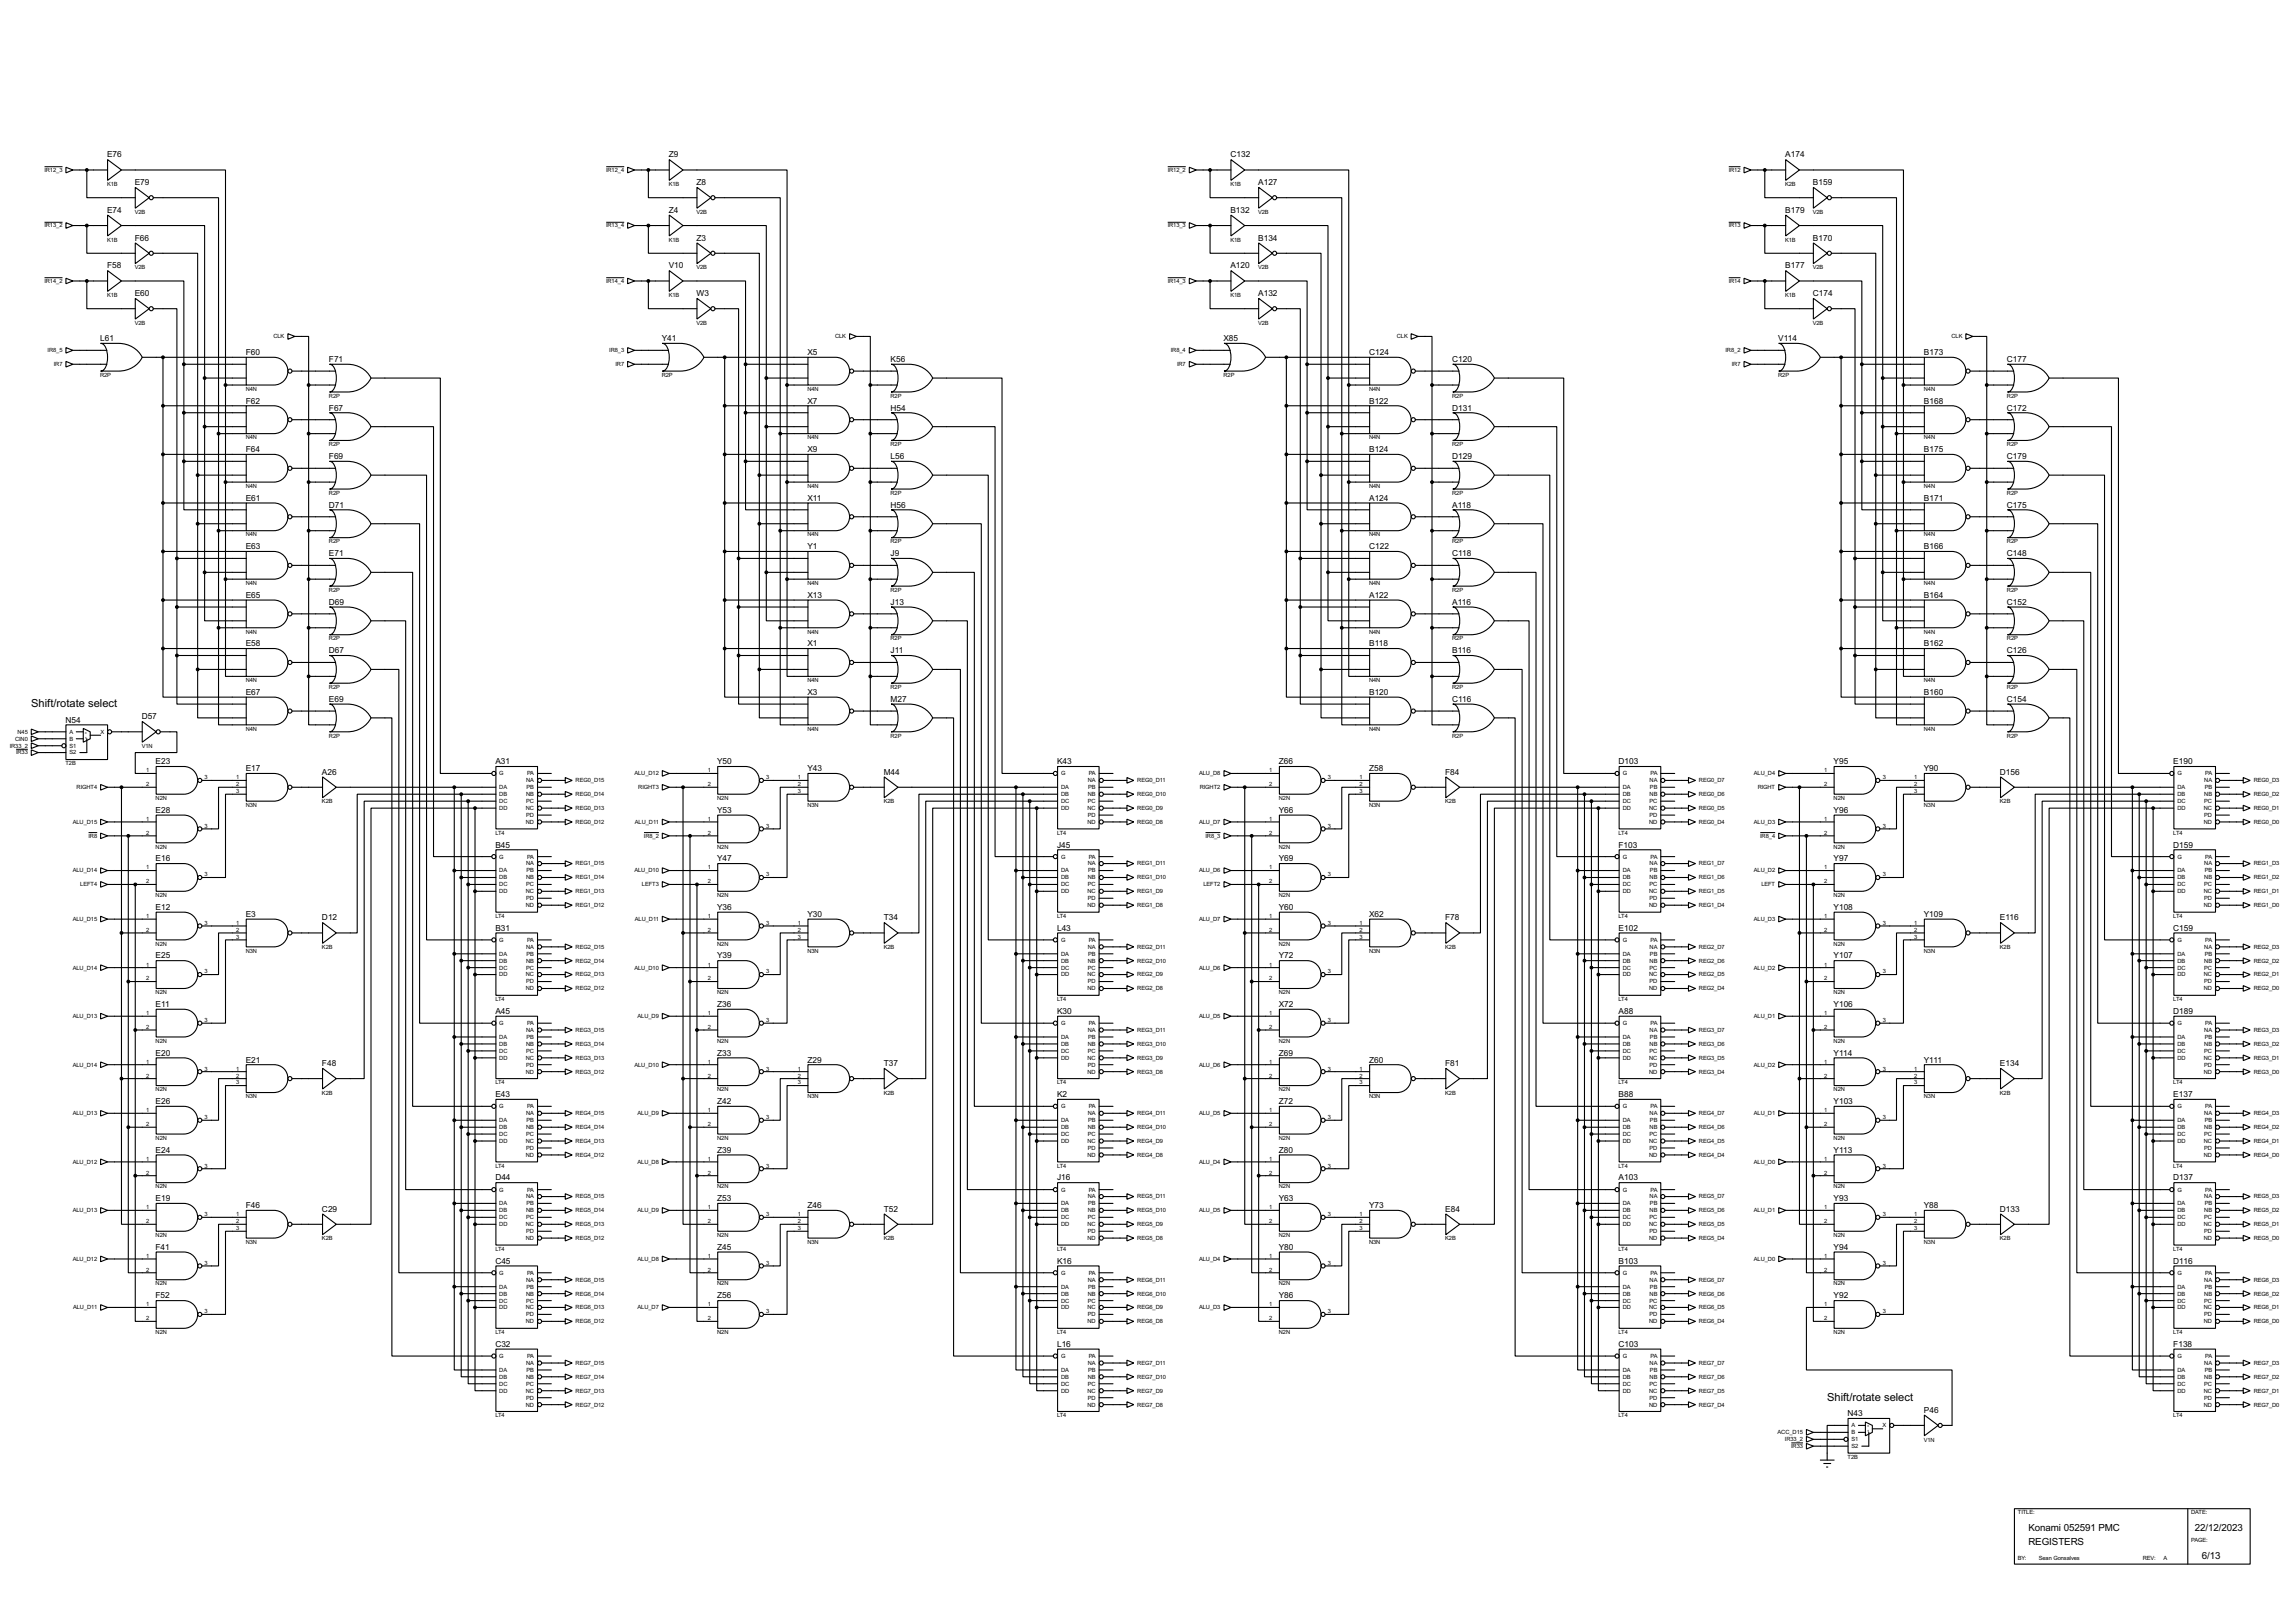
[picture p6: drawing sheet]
<svg xmlns="http://www.w3.org/2000/svg" width="841mm" height="587mm" viewBox="0 0 841 587" stroke-linecap="round" stroke-linejoin="round" font-family="sans-serif">
<defs><g id="words">
<g font-size="4.6">
<text x="11.5" y="259">Shift/rotate select</text>
<text x="669.3" y="513">Shift/rotate select</text>
</g>
<g font-size="4">
<text x="743" y="560.6">Konami 052591 PMC</text>
<text x="804" y="560.6">22/12/2023</text>
<text x="743" y="565.7">REGISTERS</text>
<text x="806.5" y="570.8">6/13</text>
</g>
<g font-size="3.4">
<text x="39.2" y="57.7">E76</text>
<text x="245" y="57.7">Z9</text>
<text x="450.7" y="57.7">C132</text>
<text x="653.9" y="57.7">A174</text>
<text x="49.4" y="67.8">E79</text>
<text x="255.1" y="67.8">Z8</text>
<text x="460.9" y="67.8">A127</text>
<text x="664.1" y="67.8">B159</text>
<text x="39.2" y="78">E74</text>
<text x="245" y="78">Z4</text>
<text x="450.7" y="78">B132</text>
<text x="653.9" y="78">B179</text>
<text x="49.4" y="88.2">F66</text>
<text x="255.1" y="88.2">Z3</text>
<text x="460.9" y="88.2">B134</text>
<text x="664.1" y="88.2">B170</text>
<text x="39.2" y="98.3">F58</text>
<text x="245" y="98.3">V10</text>
<text x="450.7" y="98.3">A120</text>
<text x="653.9" y="98.3">B177</text>
<text x="49.4" y="108.5">E60</text>
<text x="255.1" y="108.5">W3</text>
<text x="460.9" y="108.5">A132</text>
<text x="664.1" y="108.5">C174</text>
<text x="36.7" y="124.9">L61</text>
<text x="242.4" y="124.9">Y41</text>
<text x="448.2" y="124.9">X85</text>
<text x="651.4" y="124.9">V114</text>
<text x="90" y="130.1">F60</text>
<text x="295.8" y="130.1">X5</text>
<text x="501.5" y="130.1">C124</text>
<text x="704.7" y="130.1">B173</text>
<text x="120.5" y="132.6">F71</text>
<text x="326.2" y="132.6">K56</text>
<text x="532" y="132.6">C120</text>
<text x="735.2" y="132.6">C177</text>
<text x="90" y="147.8">F62</text>
<text x="295.8" y="147.8">X7</text>
<text x="501.5" y="147.8">B122</text>
<text x="704.7" y="147.8">B168</text>
<text x="120.5" y="150.3">F67</text>
<text x="326.2" y="150.3">H54</text>
<text x="532" y="150.3">D131</text>
<text x="735.2" y="150.3">C172</text>
<text x="90" y="165.6">F64</text>
<text x="295.8" y="165.6">X9</text>
<text x="501.5" y="165.6">B124</text>
<text x="704.7" y="165.6">B175</text>
<text x="120.5" y="168.2">F69</text>
<text x="326.2" y="168.2">L56</text>
<text x="532" y="168.2">D129</text>
<text x="735.2" y="168.2">C179</text>
<text x="90" y="183.4">E61</text>
<text x="120.5" y="185.9">D71</text>
<text x="295.8" y="183.4">X11</text>
<text x="326.2" y="185.9">H56</text>
<text x="501.5" y="183.4">A124</text>
<text x="532" y="185.9">A118</text>
<text x="704.7" y="183.4">B171</text>
<text x="735.2" y="185.9">C175</text>
<text x="90" y="201.1">E63</text>
<text x="120.5" y="203.7">E71</text>
<text x="295.8" y="201.1">Y1</text>
<text x="326.2" y="203.7">J9</text>
<text x="501.5" y="201.1">C122</text>
<text x="532" y="203.7">C118</text>
<text x="704.7" y="201.1">B166</text>
<text x="735.2" y="203.7">C148</text>
<text x="90" y="219">E65</text>
<text x="120.5" y="221.5">D69</text>
<text x="295.8" y="219">X13</text>
<text x="326.2" y="221.5">J13</text>
<text x="501.5" y="219">A122</text>
<text x="532" y="221.5">A116</text>
<text x="704.7" y="219">B164</text>
<text x="735.2" y="221.5">C152</text>
<text x="90" y="236.7">E58</text>
<text x="120.5" y="239.3">D67</text>
<text x="295.8" y="236.7">X1</text>
<text x="326.2" y="239.3">J11</text>
<text x="501.5" y="236.7">B118</text>
<text x="532" y="239.3">B116</text>
<text x="704.7" y="236.7">B162</text>
<text x="735.2" y="239.3">C126</text>
<text x="90" y="254.5">E67</text>
<text x="120.5" y="257.1">E69</text>
<text x="295.8" y="254.5">X3</text>
<text x="326.2" y="257.1">M27</text>
<text x="501.5" y="254.5">B120</text>
<text x="532" y="257.1">C116</text>
<text x="704.7" y="254.5">B160</text>
<text x="735.2" y="257.1">C154</text>
<text x="51.9" y="263.4">D57</text>
<text x="24" y="264.7">N54</text>
<text x="57" y="279.9">E23</text>
<text x="181.5" y="279.9">A31</text>
<text x="262.7" y="279.9">Y50</text>
<text x="387.2" y="279.9">K43</text>
<text x="468.5" y="279.9">Z66</text>
<text x="592.9" y="279.9">D103</text>
<text x="671.7" y="279.9">Y95</text>
<text x="796.1" y="279.9">E190</text>
<text x="90" y="282.5">E17</text>
<text x="118" y="283.7">A26</text>
<text x="295.8" y="282.5">Y43</text>
<text x="323.7" y="283.7">M44</text>
<text x="501.5" y="282.5">Z58</text>
<text x="529.4" y="283.7">F84</text>
<text x="704.7" y="282.5">Y90</text>
<text x="732.6" y="283.7">D156</text>
<text x="57" y="297.7">E28</text>
<text x="262.7" y="297.7">Y53</text>
<text x="468.5" y="297.7">Y66</text>
<text x="671.7" y="297.7">Y96</text>
<text x="181.5" y="310.4">B45</text>
<text x="387.2" y="310.4">J45</text>
<text x="592.9" y="310.4">F103</text>
<text x="796.1" y="310.4">D159</text>
<text x="57" y="315.5">E16</text>
<text x="262.7" y="315.5">Y47</text>
<text x="468.5" y="315.5">Y69</text>
<text x="671.7" y="315.5">Y97</text>
<text x="57" y="333.3">E12</text>
<text x="90" y="335.8">E3</text>
<text x="262.7" y="333.3">Y36</text>
<text x="295.8" y="335.8">Y30</text>
<text x="468.5" y="333.3">Y60</text>
<text x="501.5" y="335.8">X62</text>
<text x="671.7" y="333.3">Y108</text>
<text x="704.7" y="335.8">Y109</text>
<text x="118" y="337.1">D12</text>
<text x="181.5" y="340.9">B31</text>
<text x="323.7" y="337.1">T34</text>
<text x="387.2" y="340.9">L43</text>
<text x="529.4" y="337.1">F78</text>
<text x="592.9" y="340.9">E102</text>
<text x="732.6" y="337.1">E116</text>
<text x="796.1" y="340.9">C159</text>
<text x="57" y="351">E25</text>
<text x="262.7" y="351">Y39</text>
<text x="468.5" y="351">Y72</text>
<text x="671.7" y="351">Y107</text>
<text x="57" y="368.8">E11</text>
<text x="181.5" y="371.4">A45</text>
<text x="262.7" y="368.8">Z36</text>
<text x="387.2" y="371.4">K30</text>
<text x="468.5" y="368.8">X72</text>
<text x="592.9" y="371.4">A88</text>
<text x="671.7" y="368.8">Y106</text>
<text x="796.1" y="371.4">D189</text>
<text x="57" y="386.6">E20</text>
<text x="90" y="389.1">E21</text>
<text x="262.7" y="386.6">Z33</text>
<text x="295.8" y="389.1">Z29</text>
<text x="468.5" y="386.6">Z69</text>
<text x="501.5" y="389.1">Z60</text>
<text x="671.7" y="386.6">Y114</text>
<text x="704.7" y="389.1">Y111</text>
<text x="118" y="390.4">F48</text>
<text x="323.7" y="390.4">T37</text>
<text x="529.4" y="390.4">F81</text>
<text x="732.6" y="390.4">E134</text>
<text x="181.5" y="401.8">E43</text>
<text x="387.2" y="401.8">K2</text>
<text x="592.9" y="401.8">B88</text>
<text x="796.1" y="401.8">E137</text>
<text x="57" y="404.4">E26</text>
<text x="262.7" y="404.4">Z42</text>
<text x="468.5" y="404.4">Z72</text>
<text x="671.7" y="404.4">Y103</text>
<text x="57" y="422.2">E24</text>
<text x="262.7" y="422.2">Z39</text>
<text x="468.5" y="422.2">Z80</text>
<text x="671.7" y="422.2">Y113</text>
<text x="181.5" y="432.3">D44</text>
<text x="387.2" y="432.3">J16</text>
<text x="592.9" y="432.3">A103</text>
<text x="796.1" y="432.3">D137</text>
<text x="57" y="439.9">E19</text>
<text x="90" y="442.5">F46</text>
<text x="118" y="443.8">C29</text>
<text x="262.7" y="439.9">Z53</text>
<text x="295.8" y="442.5">Z46</text>
<text x="323.7" y="443.8">T52</text>
<text x="468.5" y="439.9">Y63</text>
<text x="501.5" y="442.5">Y73</text>
<text x="529.4" y="443.8">E84</text>
<text x="671.7" y="439.9">Y93</text>
<text x="704.7" y="442.5">Y88</text>
<text x="732.6" y="443.8">D133</text>
<text x="57" y="457.7">F41</text>
<text x="262.7" y="457.7">Z45</text>
<text x="468.5" y="457.7">Y80</text>
<text x="671.7" y="457.7">Y94</text>
<text x="181.5" y="462.8">C45</text>
<text x="387.2" y="462.8">K16</text>
<text x="592.9" y="462.8">B103</text>
<text x="796.1" y="462.8">D116</text>
<text x="57" y="475.5">F52</text>
<text x="262.7" y="475.5">Z56</text>
<text x="468.5" y="475.5">Y86</text>
<text x="671.7" y="475.5">Y92</text>
<text x="181.5" y="493.3">C32</text>
<text x="387.2" y="493.3">L16</text>
<text x="592.9" y="493.3">C103</text>
<text x="796.1" y="493.3">F138</text>
<text x="676.8" y="518.7">N43</text>
<text x="704.7" y="517.4">P46</text>
</g>
<g font-size="2.4">
<text x="16.3" y="62.9">IR12_3</text>
<text x="222.1" y="62.9">IR12_4</text>
<text x="427.8" y="62.9">IR12_2</text>
<text x="633.3" y="62.9">IR12</text>
<text x="39.2" y="68.2">K1B</text>
<text x="245" y="68.2">K1B</text>
<text x="450.7" y="68.2">K1B</text>
<text x="653.9" y="68.2">K2B</text>
<text x="16.3" y="83.3">IR13_2</text>
<text x="49.4" y="78.3">V2B</text>
<text x="222.1" y="83.3">IR13_4</text>
<text x="255.1" y="78.3">V2B</text>
<text x="427.8" y="83.3">IR13_3</text>
<text x="460.9" y="78.3">V2B</text>
<text x="633.3" y="83.3">IR13</text>
<text x="664.1" y="78.3">V2B</text>
<text x="39.2" y="88.5">K1B</text>
<text x="245" y="88.5">K1B</text>
<text x="450.7" y="88.5">K1B</text>
<text x="653.9" y="88.5">K1B</text>
<text x="49.4" y="98.7">V2B</text>
<text x="255.1" y="98.7">V2B</text>
<text x="460.9" y="98.7">V2B</text>
<text x="664.1" y="98.7">V2B</text>
<text x="16.3" y="103.6">IR14_2</text>
<text x="222.1" y="103.6">IR14_4</text>
<text x="427.8" y="103.6">IR14_3</text>
<text x="633.3" y="103.6">IR14</text>
<text x="39.2" y="108.8">K1B</text>
<text x="245" y="108.8">K1B</text>
<text x="450.7" y="108.8">K1B</text>
<text x="653.9" y="108.8">K1B</text>
<text x="49.4" y="119">V2B</text>
<text x="255.1" y="119">V2B</text>
<text x="460.9" y="119">V2B</text>
<text x="664.1" y="119">V2B</text>
<text x="100.2" y="123.9">CLK</text>
<text x="305.9" y="123.9">CLK</text>
<text x="511.7" y="123.9">CLK</text>
<text x="714.9" y="123.9">CLK</text>
<text x="17.5" y="129">IR8_5</text>
<text x="223.2" y="129">IR8_3</text>
<text x="428.9" y="129">IR8_4</text>
<text x="632.1" y="129">IR8_2</text>
<text x="19.8" y="134.1">IR7</text>
<text x="225.5" y="134.1">IR7</text>
<text x="431.2" y="134.1">IR7</text>
<text x="634.4" y="134.1">IR7</text>
<text x="36.7" y="138">R2P</text>
<text x="90" y="143.1">N4N</text>
<text x="242.4" y="138">R2P</text>
<text x="295.8" y="143.1">N4N</text>
<text x="448.2" y="138">R2P</text>
<text x="501.5" y="143.1">N4N</text>
<text x="651.4" y="138">R2P</text>
<text x="704.7" y="143.1">N4N</text>
<text x="120.5" y="145.7">R2P</text>
<text x="326.2" y="145.7">R2P</text>
<text x="532" y="145.7">R2P</text>
<text x="735.2" y="145.7">R2P</text>
<text x="90" y="160.9">N4N</text>
<text x="295.8" y="160.9">N4N</text>
<text x="501.5" y="160.9">N4N</text>
<text x="704.7" y="160.9">N4N</text>
<text x="120.5" y="163.4">R2P</text>
<text x="326.2" y="163.4">R2P</text>
<text x="532" y="163.4">R2P</text>
<text x="735.2" y="163.4">R2P</text>
<text x="90" y="178.6">N4N</text>
<text x="295.8" y="178.6">N4N</text>
<text x="501.5" y="178.6">N4N</text>
<text x="704.7" y="178.6">N4N</text>
<text x="120.5" y="181.2">R2P</text>
<text x="326.2" y="181.2">R2P</text>
<text x="532" y="181.2">R2P</text>
<text x="735.2" y="181.2">R2P</text>
<text x="90" y="196.5">N4N</text>
<text x="295.8" y="196.5">N4N</text>
<text x="501.5" y="196.5">N4N</text>
<text x="704.7" y="196.5">N4N</text>
<text x="120.5" y="199">R2P</text>
<text x="326.2" y="199">R2P</text>
<text x="532" y="199">R2P</text>
<text x="735.2" y="199">R2P</text>
<text x="90" y="214.2">N4N</text>
<text x="295.8" y="214.2">N4N</text>
<text x="501.5" y="214.2">N4N</text>
<text x="704.7" y="214.2">N4N</text>
<text x="120.5" y="216.7">R2P</text>
<text x="326.2" y="216.7">R2P</text>
<text x="532" y="216.7">R2P</text>
<text x="735.2" y="216.7">R2P</text>
<text x="90" y="232">N4N</text>
<text x="295.8" y="232">N4N</text>
<text x="501.5" y="232">N4N</text>
<text x="704.7" y="232">N4N</text>
<text x="120.5" y="234.6">R2P</text>
<text x="326.2" y="234.6">R2P</text>
<text x="532" y="234.6">R2P</text>
<text x="735.2" y="234.6">R2P</text>
<text x="90" y="249.8">N4N</text>
<text x="295.8" y="249.8">N4N</text>
<text x="501.5" y="249.8">N4N</text>
<text x="704.7" y="249.8">N4N</text>
<text x="120.5" y="252.3">R2P</text>
<text x="326.2" y="252.3">R2P</text>
<text x="532" y="252.3">R2P</text>
<text x="735.2" y="252.3">R2P</text>
<text x="6.4" y="268.7">N45</text>
<text x="25.5" y="268.7">A</text>
<text x="36.8" y="268.7">X</text>
<text x="90" y="267.6">N4N</text>
<text x="295.8" y="267.6">N4N</text>
<text x="501.5" y="267.6">N4N</text>
<text x="704.7" y="267.6">N4N</text>
<text x="3.6" y="273.8">IR33_2</text>
<text x="5.6" y="271.3">CIN0</text>
<text x="25.5" y="271.3">B</text>
<text x="25.5" y="273.8">S1</text>
<text x="51.9" y="273.9">V1N</text>
<text x="120.5" y="270.1">R2P</text>
<text x="326.2" y="270.1">R2P</text>
<text x="532" y="270.1">R2P</text>
<text x="735.2" y="270.1">R2P</text>
<text x="5.9" y="276.3">IR33</text>
<text x="24" y="280.3">T2B</text>
<text x="25.5" y="276.3">S2</text>
<text x="53.5" y="282.9">1</text>
<text x="53.5" y="287.9">2</text>
<text x="75" y="285.4">3</text>
<text x="86.5" y="285.4">1</text>
<text x="86.5" y="287.9">2</text>
<text x="182.9" y="284">G</text>
<text x="192.8" y="286.5">NA</text>
<text x="193.1" y="284">PA</text>
<text x="210.9" y="286.5">REG0_D15</text>
<text x="232.4" y="284">ALU_D12</text>
<text x="259.3" y="282.9">1</text>
<text x="259.3" y="287.9">2</text>
<text x="280.7" y="285.4">3</text>
<text x="292.3" y="285.4">1</text>
<text x="292.3" y="287.9">2</text>
<text x="388.7" y="284">G</text>
<text x="398.5" y="286.5">NA</text>
<text x="398.8" y="284">PA</text>
<text x="416.6" y="286.5">REG0_D11</text>
<text x="439.3" y="284">ALU_D8</text>
<text x="465" y="282.9">1</text>
<text x="465" y="287.9">2</text>
<text x="486.5" y="285.4">3</text>
<text x="498" y="285.4">1</text>
<text x="498" y="287.9">2</text>
<text x="594.4" y="284">G</text>
<text x="604.3" y="286.5">NA</text>
<text x="604.6" y="284">PA</text>
<text x="622.4" y="286.5">REG0_D7</text>
<text x="642.5" y="284">ALU_D4</text>
<text x="668.2" y="282.9">1</text>
<text x="668.2" y="287.9">2</text>
<text x="689.7" y="285.4">3</text>
<text x="701.2" y="285.4">1</text>
<text x="701.2" y="287.9">2</text>
<text x="797.6" y="284">G</text>
<text x="807.5" y="286.5">NA</text>
<text x="807.8" y="284">PA</text>
<text x="825.6" y="286.5">REG0_D3</text>
<text x="28.1" y="289">RIGHT4</text>
<text x="57" y="293">N2N</text>
<text x="86.5" y="290.5">3</text>
<text x="182.9" y="289">DA</text>
<text x="182.9" y="291.6">DB</text>
<text x="192.8" y="291.6">NB</text>
<text x="192.9" y="289">PB</text>
<text x="210.9" y="291.6">REG0_D14</text>
<text x="233.8" y="289">RIGHT3</text>
<text x="262.7" y="293">N2N</text>
<text x="292.3" y="290.5">3</text>
<text x="388.7" y="289">DA</text>
<text x="388.7" y="291.6">DB</text>
<text x="398.5" y="291.6">NB</text>
<text x="398.6" y="289">PB</text>
<text x="416.6" y="291.6">REG0_D10</text>
<text x="439.5" y="289">RIGHT2</text>
<text x="468.5" y="293">N2N</text>
<text x="498" y="290.5">3</text>
<text x="594.4" y="289">DA</text>
<text x="594.4" y="291.6">DB</text>
<text x="604.3" y="291.6">NB</text>
<text x="604.4" y="289">PB</text>
<text x="622.4" y="291.6">REG0_D6</text>
<text x="643.9" y="289">RIGHT</text>
<text x="671.7" y="293">N2N</text>
<text x="701.2" y="290.5">3</text>
<text x="797.6" y="289">DA</text>
<text x="797.6" y="291.6">DB</text>
<text x="807.5" y="291.6">NB</text>
<text x="807.6" y="289">PB</text>
<text x="825.6" y="291.6">REG0_D2</text>
<text x="90" y="295.5">N3N</text>
<text x="118" y="294.3">K2B</text>
<text x="182.9" y="294.1">DC</text>
<text x="182.9" y="296.7">DD</text>
<text x="192.6" y="296.7">NC</text>
<text x="192.8" y="294.1">PC</text>
<text x="192.8" y="299.2">PD</text>
<text x="210.9" y="296.7">REG0_D13</text>
<text x="295.8" y="295.5">N3N</text>
<text x="323.7" y="294.3">K2B</text>
<text x="388.7" y="294.1">DC</text>
<text x="388.7" y="296.7">DD</text>
<text x="398.4" y="296.7">NC</text>
<text x="398.5" y="294.1">PC</text>
<text x="398.5" y="299.2">PD</text>
<text x="416.6" y="296.7">REG0_D9</text>
<text x="501.5" y="295.5">N3N</text>
<text x="529.4" y="294.3">K2B</text>
<text x="594.4" y="294.1">DC</text>
<text x="594.4" y="296.7">DD</text>
<text x="604.1" y="296.7">NC</text>
<text x="604.3" y="294.1">PC</text>
<text x="604.3" y="299.2">PD</text>
<text x="622.4" y="296.7">REG0_D5</text>
<text x="704.7" y="295.5">N3N</text>
<text x="732.6" y="294.3">K2B</text>
<text x="797.6" y="294.1">DC</text>
<text x="797.6" y="296.7">DD</text>
<text x="807.3" y="296.7">NC</text>
<text x="807.5" y="294.1">PC</text>
<text x="807.5" y="299.2">PD</text>
<text x="825.6" y="296.7">REG0_D1</text>
<text x="26.7" y="301.7">ALU_D15</text>
<text x="53.5" y="300.6">1</text>
<text x="53.5" y="305.7">2</text>
<text x="75" y="303.2">3</text>
<text x="181.5" y="305.7">LT4</text>
<text x="192.6" y="301.7">ND</text>
<text x="210.9" y="301.7">REG0_D12</text>
<text x="232.6" y="301.7">ALU_D11</text>
<text x="259.3" y="300.6">1</text>
<text x="259.3" y="305.7">2</text>
<text x="280.7" y="303.2">3</text>
<text x="387.2" y="305.7">LT4</text>
<text x="398.4" y="301.7">ND</text>
<text x="416.6" y="301.7">REG0_D8</text>
<text x="439.3" y="301.7">ALU_D7</text>
<text x="465" y="300.6">1</text>
<text x="465" y="305.7">2</text>
<text x="486.5" y="303.2">3</text>
<text x="592.9" y="305.7">LT4</text>
<text x="604.1" y="301.7">ND</text>
<text x="622.4" y="301.7">REG0_D4</text>
<text x="642.5" y="301.7">ALU_D3</text>
<text x="668.2" y="300.6">1</text>
<text x="668.2" y="305.7">2</text>
<text x="689.7" y="303.2">3</text>
<text x="796.1" y="305.7">LT4</text>
<text x="807.3" y="301.7">ND</text>
<text x="825.6" y="301.7">REG0_D0</text>
<text x="32.5" y="306.8">IR8</text>
<text x="57" y="310.8">N2N</text>
<text x="235.9" y="306.8">IR8_2</text>
<text x="262.7" y="310.8">N2N</text>
<text x="441.6" y="306.8">IR8_3</text>
<text x="468.5" y="310.8">N2N</text>
<text x="644.8" y="306.8">IR8_4</text>
<text x="671.7" y="310.8">N2N</text>
<text x="182.9" y="314.4">G</text>
<text x="192.8" y="317">NA</text>
<text x="193.1" y="314.4">PA</text>
<text x="210.9" y="317">REG1_D15</text>
<text x="388.7" y="314.4">G</text>
<text x="398.5" y="317">NA</text>
<text x="398.8" y="314.4">PA</text>
<text x="416.6" y="317">REG1_D11</text>
<text x="594.4" y="314.4">G</text>
<text x="604.3" y="317">NA</text>
<text x="604.6" y="314.4">PA</text>
<text x="622.4" y="317">REG1_D7</text>
<text x="797.6" y="314.4">G</text>
<text x="807.5" y="317">NA</text>
<text x="807.8" y="314.4">PA</text>
<text x="825.6" y="317">REG1_D3</text>
<text x="26.7" y="319.5">ALU_D14</text>
<text x="53.5" y="318.4">1</text>
<text x="53.5" y="323.5">2</text>
<text x="75" y="321">3</text>
<text x="182.9" y="319.5">DA</text>
<text x="182.9" y="322.1">DB</text>
<text x="192.8" y="322.1">NB</text>
<text x="192.9" y="319.5">PB</text>
<text x="210.9" y="322.1">REG1_D14</text>
<text x="232.4" y="319.5">ALU_D10</text>
<text x="259.3" y="318.4">1</text>
<text x="259.3" y="323.5">2</text>
<text x="280.7" y="321">3</text>
<text x="388.7" y="319.5">DA</text>
<text x="388.7" y="322.1">DB</text>
<text x="398.5" y="322.1">NB</text>
<text x="398.6" y="319.5">PB</text>
<text x="416.6" y="322.1">REG1_D10</text>
<text x="439.3" y="319.5">ALU_D6</text>
<text x="465" y="318.4">1</text>
<text x="465" y="323.5">2</text>
<text x="486.5" y="321">3</text>
<text x="594.4" y="319.5">DA</text>
<text x="594.4" y="322.1">DB</text>
<text x="604.3" y="322.1">NB</text>
<text x="604.4" y="319.5">PB</text>
<text x="622.4" y="322.1">REG1_D6</text>
<text x="642.5" y="319.5">ALU_D2</text>
<text x="668.2" y="318.4">1</text>
<text x="668.2" y="323.5">2</text>
<text x="689.7" y="321">3</text>
<text x="797.6" y="319.5">DA</text>
<text x="797.6" y="322.1">DB</text>
<text x="807.5" y="322.1">NB</text>
<text x="807.6" y="319.5">PB</text>
<text x="825.6" y="322.1">REG1_D2</text>
<text x="29.4" y="324.6">LEFT4</text>
<text x="57" y="328.5">N2N</text>
<text x="182.9" y="324.6">DC</text>
<text x="182.9" y="327.1">DD</text>
<text x="192.6" y="327.1">NC</text>
<text x="192.8" y="324.6">PC</text>
<text x="192.8" y="329.7">PD</text>
<text x="210.9" y="327.1">REG1_D13</text>
<text x="235.2" y="324.6">LEFT3</text>
<text x="262.7" y="328.5">N2N</text>
<text x="388.7" y="324.6">DC</text>
<text x="388.7" y="327.1">DD</text>
<text x="398.4" y="327.1">NC</text>
<text x="398.5" y="324.6">PC</text>
<text x="398.5" y="329.7">PD</text>
<text x="416.6" y="327.1">REG1_D9</text>
<text x="440.9" y="324.6">LEFT2</text>
<text x="468.5" y="328.5">N2N</text>
<text x="594.4" y="324.6">DC</text>
<text x="594.4" y="327.1">DD</text>
<text x="604.1" y="327.1">NC</text>
<text x="604.3" y="324.6">PC</text>
<text x="604.3" y="329.7">PD</text>
<text x="622.4" y="327.1">REG1_D5</text>
<text x="645.2" y="324.6">LEFT</text>
<text x="671.7" y="328.5">N2N</text>
<text x="797.6" y="324.6">DC</text>
<text x="797.6" y="327.1">DD</text>
<text x="807.3" y="327.1">NC</text>
<text x="807.5" y="324.6">PC</text>
<text x="807.5" y="329.7">PD</text>
<text x="825.6" y="327.1">REG1_D1</text>
<text x="192.6" y="332.2">ND</text>
<text x="210.9" y="332.2">REG1_D12</text>
<text x="398.4" y="332.2">ND</text>
<text x="416.6" y="332.2">REG1_D8</text>
<text x="604.1" y="332.2">ND</text>
<text x="622.4" y="332.2">REG1_D4</text>
<text x="807.3" y="332.2">ND</text>
<text x="825.6" y="332.2">REG1_D0</text>
<text x="26.7" y="337.3">ALU_D15</text>
<text x="53.5" y="336.2">1</text>
<text x="53.5" y="341.3">2</text>
<text x="75" y="338.7">3</text>
<text x="86.5" y="338.7">1</text>
<text x="86.5" y="341.3">2</text>
<text x="181.5" y="336.2">LT4</text>
<text x="232.6" y="337.3">ALU_D11</text>
<text x="259.3" y="336.2">1</text>
<text x="259.3" y="341.3">2</text>
<text x="280.7" y="338.7">3</text>
<text x="292.3" y="338.7">1</text>
<text x="292.3" y="341.3">2</text>
<text x="387.2" y="336.2">LT4</text>
<text x="439.3" y="337.3">ALU_D7</text>
<text x="465" y="336.2">1</text>
<text x="465" y="341.3">2</text>
<text x="486.5" y="338.7">3</text>
<text x="498" y="338.7">1</text>
<text x="498" y="341.3">2</text>
<text x="592.9" y="336.2">LT4</text>
<text x="642.5" y="337.3">ALU_D3</text>
<text x="668.2" y="336.2">1</text>
<text x="668.2" y="341.3">2</text>
<text x="689.7" y="338.7">3</text>
<text x="701.2" y="338.7">1</text>
<text x="701.2" y="341.3">2</text>
<text x="796.1" y="336.2">LT4</text>
<text x="57" y="346.3">N2N</text>
<text x="86.5" y="343.8">3</text>
<text x="118" y="347.6">K2B</text>
<text x="182.9" y="344.9">G</text>
<text x="192.8" y="347.5">NA</text>
<text x="193.1" y="344.9">PA</text>
<text x="210.9" y="347.5">REG2_D15</text>
<text x="262.7" y="346.3">N2N</text>
<text x="292.3" y="343.8">3</text>
<text x="323.7" y="347.6">K2B</text>
<text x="388.7" y="344.9">G</text>
<text x="398.5" y="347.5">NA</text>
<text x="398.8" y="344.9">PA</text>
<text x="416.6" y="347.5">REG2_D11</text>
<text x="468.5" y="346.3">N2N</text>
<text x="498" y="343.8">3</text>
<text x="529.4" y="347.6">K2B</text>
<text x="594.4" y="344.9">G</text>
<text x="604.3" y="347.5">NA</text>
<text x="604.6" y="344.9">PA</text>
<text x="622.4" y="347.5">REG2_D7</text>
<text x="671.7" y="346.3">N2N</text>
<text x="701.2" y="343.8">3</text>
<text x="732.6" y="347.6">K2B</text>
<text x="797.6" y="344.9">G</text>
<text x="807.5" y="347.5">NA</text>
<text x="807.8" y="344.9">PA</text>
<text x="825.6" y="347.5">REG2_D3</text>
<text x="53.5" y="354">1</text>
<text x="90" y="348.9">N3N</text>
<text x="182.9" y="350">DA</text>
<text x="182.9" y="352.5">DB</text>
<text x="192.8" y="352.5">NB</text>
<text x="192.9" y="350">PB</text>
<text x="210.9" y="352.5">REG2_D14</text>
<text x="259.3" y="354">1</text>
<text x="295.8" y="348.9">N3N</text>
<text x="388.7" y="350">DA</text>
<text x="388.7" y="352.5">DB</text>
<text x="398.5" y="352.5">NB</text>
<text x="398.6" y="350">PB</text>
<text x="416.6" y="352.5">REG2_D10</text>
<text x="465" y="354">1</text>
<text x="501.5" y="348.9">N3N</text>
<text x="594.4" y="350">DA</text>
<text x="594.4" y="352.5">DB</text>
<text x="604.3" y="352.5">NB</text>
<text x="604.4" y="350">PB</text>
<text x="622.4" y="352.5">REG2_D6</text>
<text x="668.2" y="354">1</text>
<text x="704.7" y="348.9">N3N</text>
<text x="797.6" y="350">DA</text>
<text x="797.6" y="352.5">DB</text>
<text x="807.5" y="352.5">NB</text>
<text x="807.6" y="350">PB</text>
<text x="825.6" y="352.5">REG2_D2</text>
<text x="26.7" y="355.1">ALU_D14</text>
<text x="53.5" y="359.1">2</text>
<text x="75" y="356.5">3</text>
<text x="182.9" y="355.1">DC</text>
<text x="182.9" y="357.6">DD</text>
<text x="192.6" y="357.6">NC</text>
<text x="192.8" y="355.1">PC</text>
<text x="210.9" y="357.6">REG2_D13</text>
<text x="232.4" y="355.1">ALU_D10</text>
<text x="259.3" y="359.1">2</text>
<text x="280.7" y="356.5">3</text>
<text x="388.7" y="355.1">DC</text>
<text x="388.7" y="357.6">DD</text>
<text x="398.4" y="357.6">NC</text>
<text x="398.5" y="355.1">PC</text>
<text x="416.6" y="357.6">REG2_D9</text>
<text x="439.3" y="355.1">ALU_D6</text>
<text x="465" y="359.1">2</text>
<text x="486.5" y="356.5">3</text>
<text x="594.4" y="355.1">DC</text>
<text x="594.4" y="357.6">DD</text>
<text x="604.1" y="357.6">NC</text>
<text x="604.3" y="355.1">PC</text>
<text x="622.4" y="357.6">REG2_D5</text>
<text x="642.5" y="355.1">ALU_D2</text>
<text x="668.2" y="359.1">2</text>
<text x="689.7" y="356.5">3</text>
<text x="797.6" y="355.1">DC</text>
<text x="797.6" y="357.6">DD</text>
<text x="807.3" y="357.6">NC</text>
<text x="807.5" y="355.1">PC</text>
<text x="825.6" y="357.6">REG2_D1</text>
<text x="57" y="364.1">N2N</text>
<text x="192.6" y="362.7">ND</text>
<text x="192.8" y="360.2">PD</text>
<text x="210.9" y="362.7">REG2_D12</text>
<text x="262.7" y="364.1">N2N</text>
<text x="398.4" y="362.7">ND</text>
<text x="398.5" y="360.2">PD</text>
<text x="416.6" y="362.7">REG2_D8</text>
<text x="468.5" y="364.1">N2N</text>
<text x="604.1" y="362.7">ND</text>
<text x="604.3" y="360.2">PD</text>
<text x="622.4" y="362.7">REG2_D4</text>
<text x="671.7" y="364.1">N2N</text>
<text x="807.3" y="362.7">ND</text>
<text x="807.5" y="360.2">PD</text>
<text x="825.6" y="362.7">REG2_D0</text>
<text x="53.5" y="371.8">1</text>
<text x="181.5" y="366.6">LT4</text>
<text x="259.3" y="371.8">1</text>
<text x="387.2" y="366.6">LT4</text>
<text x="465" y="371.8">1</text>
<text x="592.9" y="366.6">LT4</text>
<text x="668.2" y="371.8">1</text>
<text x="796.1" y="366.6">LT4</text>
<text x="26.7" y="372.9">ALU_D13</text>
<text x="53.5" y="376.8">2</text>
<text x="75" y="374.3">3</text>
<text x="182.9" y="375.4">G</text>
<text x="192.8" y="377.9">NA</text>
<text x="193.1" y="375.4">PA</text>
<text x="210.9" y="377.9">REG3_D15</text>
<text x="233.6" y="372.9">ALU_D9</text>
<text x="259.3" y="376.8">2</text>
<text x="280.7" y="374.3">3</text>
<text x="388.7" y="375.4">G</text>
<text x="398.5" y="377.9">NA</text>
<text x="398.8" y="375.4">PA</text>
<text x="416.6" y="377.9">REG3_D11</text>
<text x="439.3" y="372.9">ALU_D5</text>
<text x="465" y="376.8">2</text>
<text x="486.5" y="374.3">3</text>
<text x="594.4" y="375.4">G</text>
<text x="604.3" y="377.9">NA</text>
<text x="604.6" y="375.4">PA</text>
<text x="622.4" y="377.9">REG3_D7</text>
<text x="642.5" y="372.9">ALU_D1</text>
<text x="668.2" y="376.8">2</text>
<text x="689.7" y="374.3">3</text>
<text x="797.6" y="375.4">G</text>
<text x="807.5" y="377.9">NA</text>
<text x="807.8" y="375.4">PA</text>
<text x="825.6" y="377.9">REG3_D3</text>
<text x="57" y="381.9">N2N</text>
<text x="182.9" y="380.5">DA</text>
<text x="182.9" y="383">DB</text>
<text x="192.8" y="383">NB</text>
<text x="192.9" y="380.5">PB</text>
<text x="210.9" y="383">REG3_D14</text>
<text x="262.7" y="381.9">N2N</text>
<text x="388.7" y="380.5">DA</text>
<text x="388.7" y="383">DB</text>
<text x="398.5" y="383">NB</text>
<text x="398.6" y="380.5">PB</text>
<text x="416.6" y="383">REG3_D10</text>
<text x="468.5" y="381.9">N2N</text>
<text x="594.4" y="380.5">DA</text>
<text x="594.4" y="383">DB</text>
<text x="604.3" y="383">NB</text>
<text x="604.4" y="380.5">PB</text>
<text x="622.4" y="383">REG3_D6</text>
<text x="671.7" y="381.9">N2N</text>
<text x="797.6" y="380.5">DA</text>
<text x="797.6" y="383">DB</text>
<text x="807.5" y="383">NB</text>
<text x="807.6" y="380.5">PB</text>
<text x="825.6" y="383">REG3_D2</text>
<text x="53.5" y="389.5">1</text>
<text x="182.9" y="385.6">DC</text>
<text x="182.9" y="388.1">DD</text>
<text x="192.6" y="388.1">NC</text>
<text x="192.8" y="385.6">PC</text>
<text x="210.9" y="388.1">REG3_D13</text>
<text x="259.3" y="389.5">1</text>
<text x="388.7" y="385.6">DC</text>
<text x="388.7" y="388.1">DD</text>
<text x="398.4" y="388.1">NC</text>
<text x="398.5" y="385.6">PC</text>
<text x="416.6" y="388.1">REG3_D9</text>
<text x="465" y="389.5">1</text>
<text x="594.4" y="385.6">DC</text>
<text x="594.4" y="388.1">DD</text>
<text x="604.1" y="388.1">NC</text>
<text x="604.3" y="385.6">PC</text>
<text x="622.4" y="388.1">REG3_D5</text>
<text x="668.2" y="389.5">1</text>
<text x="797.6" y="385.6">DC</text>
<text x="797.6" y="388.1">DD</text>
<text x="807.3" y="388.1">NC</text>
<text x="807.5" y="385.6">PC</text>
<text x="825.6" y="388.1">REG3_D1</text>
<text x="26.7" y="390.6">ALU_D14</text>
<text x="53.5" y="394.6">2</text>
<text x="75" y="392.1">3</text>
<text x="86.5" y="392.1">1</text>
<text x="86.5" y="394.6">2</text>
<text x="192.6" y="393.2">ND</text>
<text x="192.8" y="390.6">PD</text>
<text x="210.9" y="393.2">REG3_D12</text>
<text x="232.4" y="390.6">ALU_D10</text>
<text x="259.3" y="394.6">2</text>
<text x="280.7" y="392.1">3</text>
<text x="292.3" y="392.1">1</text>
<text x="292.3" y="394.6">2</text>
<text x="398.4" y="393.2">ND</text>
<text x="398.5" y="390.6">PD</text>
<text x="416.6" y="393.2">REG3_D8</text>
<text x="439.3" y="390.6">ALU_D6</text>
<text x="465" y="394.6">2</text>
<text x="486.5" y="392.1">3</text>
<text x="498" y="392.1">1</text>
<text x="498" y="394.6">2</text>
<text x="604.1" y="393.2">ND</text>
<text x="604.3" y="390.6">PD</text>
<text x="622.4" y="393.2">REG3_D4</text>
<text x="642.5" y="390.6">ALU_D2</text>
<text x="668.2" y="394.6">2</text>
<text x="689.7" y="392.1">3</text>
<text x="701.2" y="392.1">1</text>
<text x="701.2" y="394.6">2</text>
<text x="807.3" y="393.2">ND</text>
<text x="807.5" y="390.6">PD</text>
<text x="825.6" y="393.2">REG3_D0</text>
<text x="57" y="399.7">N2N</text>
<text x="86.5" y="397.2">3</text>
<text x="118" y="400.9">K2B</text>
<text x="181.5" y="397.1">LT4</text>
<text x="262.7" y="399.7">N2N</text>
<text x="292.3" y="397.2">3</text>
<text x="323.7" y="400.9">K2B</text>
<text x="387.2" y="397.1">LT4</text>
<text x="468.5" y="399.7">N2N</text>
<text x="498" y="397.2">3</text>
<text x="529.4" y="400.9">K2B</text>
<text x="592.9" y="397.1">LT4</text>
<text x="671.7" y="399.7">N2N</text>
<text x="701.2" y="397.2">3</text>
<text x="732.6" y="400.9">K2B</text>
<text x="796.1" y="397.1">LT4</text>
<text x="53.5" y="407.3">1</text>
<text x="90" y="402.2">N3N</text>
<text x="182.9" y="405.9">G</text>
<text x="193.1" y="405.9">PA</text>
<text x="259.3" y="407.3">1</text>
<text x="295.8" y="402.2">N3N</text>
<text x="388.7" y="405.9">G</text>
<text x="398.8" y="405.9">PA</text>
<text x="465" y="407.3">1</text>
<text x="501.5" y="402.2">N3N</text>
<text x="594.4" y="405.9">G</text>
<text x="604.6" y="405.9">PA</text>
<text x="668.2" y="407.3">1</text>
<text x="704.7" y="402.2">N3N</text>
<text x="797.6" y="405.9">G</text>
<text x="807.8" y="405.9">PA</text>
<text x="26.7" y="408.4">ALU_D13</text>
<text x="53.5" y="412.4">2</text>
<text x="75" y="409.9">3</text>
<text x="182.9" y="411">DA</text>
<text x="182.9" y="413.5">DB</text>
<text x="192.8" y="408.4">NA</text>
<text x="192.8" y="413.5">NB</text>
<text x="192.9" y="411">PB</text>
<text x="210.9" y="408.4">REG4_D15</text>
<text x="210.9" y="413.5">REG4_D14</text>
<text x="233.6" y="408.4">ALU_D9</text>
<text x="259.3" y="412.4">2</text>
<text x="280.7" y="409.9">3</text>
<text x="388.7" y="411">DA</text>
<text x="388.7" y="413.5">DB</text>
<text x="398.5" y="408.4">NA</text>
<text x="398.5" y="413.5">NB</text>
<text x="398.6" y="411">PB</text>
<text x="416.6" y="408.4">REG4_D11</text>
<text x="416.6" y="413.5">REG4_D10</text>
<text x="439.3" y="408.4">ALU_D5</text>
<text x="465" y="412.4">2</text>
<text x="486.5" y="409.9">3</text>
<text x="594.4" y="411">DA</text>
<text x="594.4" y="413.5">DB</text>
<text x="604.3" y="408.4">NA</text>
<text x="604.3" y="413.5">NB</text>
<text x="604.4" y="411">PB</text>
<text x="622.4" y="408.4">REG4_D7</text>
<text x="622.4" y="413.5">REG4_D6</text>
<text x="642.5" y="408.4">ALU_D1</text>
<text x="668.2" y="412.4">2</text>
<text x="689.7" y="409.9">3</text>
<text x="797.6" y="411">DA</text>
<text x="797.6" y="413.5">DB</text>
<text x="807.5" y="408.4">NA</text>
<text x="807.5" y="413.5">NB</text>
<text x="807.6" y="411">PB</text>
<text x="825.6" y="408.4">REG4_D3</text>
<text x="825.6" y="413.5">REG4_D2</text>
<text x="57" y="417.4">N2N</text>
<text x="182.9" y="416">DC</text>
<text x="182.9" y="418.6">DD</text>
<text x="192.6" y="418.6">NC</text>
<text x="192.8" y="416">PC</text>
<text x="210.9" y="418.6">REG4_D13</text>
<text x="262.7" y="417.4">N2N</text>
<text x="388.7" y="416">DC</text>
<text x="388.7" y="418.6">DD</text>
<text x="398.4" y="418.6">NC</text>
<text x="398.5" y="416">PC</text>
<text x="416.6" y="418.6">REG4_D9</text>
<text x="468.5" y="417.4">N2N</text>
<text x="594.4" y="416">DC</text>
<text x="594.4" y="418.6">DD</text>
<text x="604.1" y="418.6">NC</text>
<text x="604.3" y="416">PC</text>
<text x="622.4" y="418.6">REG4_D5</text>
<text x="671.7" y="417.4">N2N</text>
<text x="797.6" y="416">DC</text>
<text x="797.6" y="418.6">DD</text>
<text x="807.3" y="418.6">NC</text>
<text x="807.5" y="416">PC</text>
<text x="825.6" y="418.6">REG4_D1</text>
<text x="53.5" y="425.1">1</text>
<text x="192.6" y="423.7">ND</text>
<text x="192.8" y="421.1">PD</text>
<text x="210.9" y="423.7">REG4_D12</text>
<text x="259.3" y="425.1">1</text>
<text x="398.4" y="423.7">ND</text>
<text x="398.5" y="421.1">PD</text>
<text x="416.6" y="423.7">REG4_D8</text>
<text x="465" y="425.1">1</text>
<text x="604.1" y="423.7">ND</text>
<text x="604.3" y="421.1">PD</text>
<text x="622.4" y="423.7">REG4_D4</text>
<text x="668.2" y="425.1">1</text>
<text x="807.3" y="423.7">ND</text>
<text x="807.5" y="421.1">PD</text>
<text x="825.6" y="423.7">REG4_D0</text>
<text x="26.7" y="426.2">ALU_D12</text>
<text x="53.5" y="430.2">2</text>
<text x="75" y="427.6">3</text>
<text x="181.5" y="427.6">LT4</text>
<text x="233.6" y="426.2">ALU_D8</text>
<text x="259.3" y="430.2">2</text>
<text x="280.7" y="427.6">3</text>
<text x="387.2" y="427.6">LT4</text>
<text x="439.3" y="426.2">ALU_D4</text>
<text x="465" y="430.2">2</text>
<text x="486.5" y="427.6">3</text>
<text x="592.9" y="427.6">LT4</text>
<text x="642.5" y="426.2">ALU_D0</text>
<text x="668.2" y="430.2">2</text>
<text x="689.7" y="427.6">3</text>
<text x="796.1" y="427.6">LT4</text>
<text x="57" y="435.2">N2N</text>
<text x="182.9" y="436.4">G</text>
<text x="193.1" y="436.4">PA</text>
<text x="262.7" y="435.2">N2N</text>
<text x="388.7" y="436.4">G</text>
<text x="398.8" y="436.4">PA</text>
<text x="468.5" y="435.2">N2N</text>
<text x="594.4" y="436.4">G</text>
<text x="604.6" y="436.4">PA</text>
<text x="671.7" y="435.2">N2N</text>
<text x="797.6" y="436.4">G</text>
<text x="807.8" y="436.4">PA</text>
<text x="26.7" y="444">ALU_D13</text>
<text x="53.5" y="442.9">1</text>
<text x="182.9" y="441.4">DA</text>
<text x="182.9" y="444">DB</text>
<text x="192.8" y="438.9">NA</text>
<text x="192.8" y="444">NB</text>
<text x="192.9" y="441.4">PB</text>
<text x="210.9" y="444">REG5_D14</text>
<text x="210.9" y="438.9">REG5_D15</text>
<text x="233.6" y="444">ALU_D9</text>
<text x="259.3" y="442.9">1</text>
<text x="388.7" y="441.4">DA</text>
<text x="388.7" y="444">DB</text>
<text x="398.5" y="438.9">NA</text>
<text x="398.5" y="444">NB</text>
<text x="398.6" y="441.4">PB</text>
<text x="416.6" y="438.9">REG5_D11</text>
<text x="416.6" y="444">REG5_D10</text>
<text x="439.3" y="444">ALU_D5</text>
<text x="465" y="442.9">1</text>
<text x="594.4" y="441.4">DA</text>
<text x="594.4" y="444">DB</text>
<text x="604.3" y="438.9">NA</text>
<text x="604.3" y="444">NB</text>
<text x="604.4" y="441.4">PB</text>
<text x="622.4" y="444">REG5_D6</text>
<text x="622.4" y="438.9">REG5_D7</text>
<text x="642.5" y="444">ALU_D1</text>
<text x="668.2" y="442.9">1</text>
<text x="797.6" y="441.4">DA</text>
<text x="797.6" y="444">DB</text>
<text x="807.5" y="438.9">NA</text>
<text x="807.5" y="444">NB</text>
<text x="807.6" y="441.4">PB</text>
<text x="825.6" y="438.9">REG5_D3</text>
<text x="825.6" y="444">REG5_D2</text>
<text x="53.5" y="448">2</text>
<text x="75" y="445.4">3</text>
<text x="86.5" y="445.4">1</text>
<text x="86.5" y="448">2</text>
<text x="182.9" y="446.5">DC</text>
<text x="182.9" y="449.1">DD</text>
<text x="192.6" y="449.1">NC</text>
<text x="192.8" y="446.5">PC</text>
<text x="210.9" y="449.1">REG5_D13</text>
<text x="259.3" y="448">2</text>
<text x="280.7" y="445.4">3</text>
<text x="292.3" y="445.4">1</text>
<text x="292.3" y="448">2</text>
<text x="388.7" y="446.5">DC</text>
<text x="388.7" y="449.1">DD</text>
<text x="398.4" y="449.1">NC</text>
<text x="398.5" y="446.5">PC</text>
<text x="416.6" y="449.1">REG5_D9</text>
<text x="465" y="448">2</text>
<text x="486.5" y="445.4">3</text>
<text x="498" y="445.4">1</text>
<text x="498" y="448">2</text>
<text x="594.4" y="446.5">DC</text>
<text x="594.4" y="449.1">DD</text>
<text x="604.1" y="449.1">NC</text>
<text x="604.3" y="446.5">PC</text>
<text x="622.4" y="449.1">REG5_D5</text>
<text x="668.2" y="448">2</text>
<text x="689.7" y="445.4">3</text>
<text x="701.2" y="445.4">1</text>
<text x="701.2" y="448">2</text>
<text x="797.6" y="446.5">DC</text>
<text x="797.6" y="449.1">DD</text>
<text x="807.3" y="449.1">NC</text>
<text x="807.5" y="446.5">PC</text>
<text x="825.6" y="449.1">REG5_D1</text>
<text x="57" y="453">N2N</text>
<text x="86.5" y="450.5">3</text>
<text x="90" y="455.5">N3N</text>
<text x="118" y="454.3">K2B</text>
<text x="192.6" y="454.1">ND</text>
<text x="192.8" y="451.6">PD</text>
<text x="210.9" y="454.1">REG5_D12</text>
<text x="262.7" y="453">N2N</text>
<text x="292.3" y="450.5">3</text>
<text x="295.8" y="455.5">N3N</text>
<text x="323.7" y="454.3">K2B</text>
<text x="398.4" y="454.1">ND</text>
<text x="398.5" y="451.6">PD</text>
<text x="416.6" y="454.1">REG5_D8</text>
<text x="468.5" y="453">N2N</text>
<text x="498" y="450.5">3</text>
<text x="501.5" y="455.5">N3N</text>
<text x="529.4" y="454.3">K2B</text>
<text x="604.1" y="454.1">ND</text>
<text x="604.3" y="451.6">PD</text>
<text x="622.4" y="454.1">REG5_D4</text>
<text x="671.7" y="453">N2N</text>
<text x="701.2" y="450.5">3</text>
<text x="704.7" y="455.5">N3N</text>
<text x="732.6" y="454.3">K2B</text>
<text x="807.3" y="454.1">ND</text>
<text x="807.5" y="451.6">PD</text>
<text x="825.6" y="454.1">REG5_D0</text>
<text x="26.7" y="461.8">ALU_D12</text>
<text x="53.5" y="460.7">1</text>
<text x="181.5" y="458.1">LT4</text>
<text x="233.6" y="461.8">ALU_D8</text>
<text x="259.3" y="460.7">1</text>
<text x="387.2" y="458.1">LT4</text>
<text x="439.3" y="461.8">ALU_D4</text>
<text x="465" y="460.7">1</text>
<text x="592.9" y="458.1">LT4</text>
<text x="642.5" y="461.8">ALU_D0</text>
<text x="668.2" y="460.7">1</text>
<text x="796.1" y="458.1">LT4</text>
<text x="53.5" y="465.7">2</text>
<text x="75" y="463.2">3</text>
<text x="182.9" y="466.8">G</text>
<text x="193.1" y="466.8">PA</text>
<text x="259.3" y="465.7">2</text>
<text x="280.7" y="463.2">3</text>
<text x="388.7" y="466.8">G</text>
<text x="398.8" y="466.8">PA</text>
<text x="465" y="465.7">2</text>
<text x="486.5" y="463.2">3</text>
<text x="594.4" y="466.8">G</text>
<text x="604.6" y="466.8">PA</text>
<text x="668.2" y="465.7">2</text>
<text x="689.7" y="463.2">3</text>
<text x="797.6" y="466.8">G</text>
<text x="807.8" y="466.8">PA</text>
<text x="57" y="470.8">N2N</text>
<text x="182.9" y="471.9">DA</text>
<text x="192.8" y="469.4">NA</text>
<text x="192.9" y="471.9">PB</text>
<text x="210.9" y="469.4">REG6_D15</text>
<text x="262.7" y="470.8">N2N</text>
<text x="388.7" y="471.9">DA</text>
<text x="398.5" y="469.4">NA</text>
<text x="398.6" y="471.9">PB</text>
<text x="416.6" y="469.4">REG6_D11</text>
<text x="468.5" y="470.8">N2N</text>
<text x="594.4" y="471.9">DA</text>
<text x="604.3" y="469.4">NA</text>
<text x="604.4" y="471.9">PB</text>
<text x="622.4" y="469.4">REG6_D7</text>
<text x="671.7" y="470.8">N2N</text>
<text x="797.6" y="471.9">DA</text>
<text x="807.5" y="469.4">NA</text>
<text x="807.6" y="471.9">PB</text>
<text x="825.6" y="469.4">REG6_D3</text>
<text x="26.8" y="479.5">ALU_D11</text>
<text x="53.5" y="478.4">1</text>
<text x="182.9" y="474.5">DB</text>
<text x="182.9" y="477">DC</text>
<text x="182.9" y="479.5">DD</text>
<text x="192.6" y="479.5">NC</text>
<text x="192.8" y="477">PC</text>
<text x="192.8" y="474.5">NB</text>
<text x="210.9" y="474.5">REG6_D14</text>
<text x="210.9" y="479.5">REG6_D13</text>
<text x="233.6" y="479.5">ALU_D7</text>
<text x="259.3" y="478.4">1</text>
<text x="388.7" y="474.5">DB</text>
<text x="388.7" y="477">DC</text>
<text x="388.7" y="479.5">DD</text>
<text x="398.4" y="479.5">NC</text>
<text x="398.5" y="477">PC</text>
<text x="398.5" y="474.5">NB</text>
<text x="416.6" y="474.5">REG6_D10</text>
<text x="416.6" y="479.5">REG6_D9</text>
<text x="439.3" y="479.5">ALU_D3</text>
<text x="465" y="478.4">1</text>
<text x="594.4" y="474.5">DB</text>
<text x="594.4" y="477">DC</text>
<text x="594.4" y="479.5">DD</text>
<text x="604.1" y="479.5">NC</text>
<text x="604.3" y="477">PC</text>
<text x="604.3" y="474.5">NB</text>
<text x="622.4" y="474.5">REG6_D6</text>
<text x="622.4" y="479.5">REG6_D5</text>
<text x="668.2" y="478.4">1</text>
<text x="797.6" y="474.5">DB</text>
<text x="797.6" y="477">DC</text>
<text x="797.6" y="479.5">DD</text>
<text x="807.3" y="479.5">NC</text>
<text x="807.5" y="477">PC</text>
<text x="807.5" y="474.5">NB</text>
<text x="825.6" y="479.5">REG6_D1</text>
<text x="825.6" y="474.5">REG6_D2</text>
<text x="53.5" y="483.5">2</text>
<text x="75" y="481">3</text>
<text x="192.6" y="484.6">ND</text>
<text x="192.8" y="482.1">PD</text>
<text x="210.9" y="484.6">REG6_D12</text>
<text x="259.3" y="483.5">2</text>
<text x="280.7" y="481">3</text>
<text x="398.4" y="484.6">ND</text>
<text x="398.5" y="482.1">PD</text>
<text x="416.6" y="484.6">REG6_D8</text>
<text x="465" y="483.5">2</text>
<text x="486.5" y="481">3</text>
<text x="604.1" y="484.6">ND</text>
<text x="604.3" y="482.1">PD</text>
<text x="622.4" y="484.6">REG6_D4</text>
<text x="668.2" y="483.5">2</text>
<text x="689.7" y="481">3</text>
<text x="807.3" y="484.6">ND</text>
<text x="807.5" y="482.1">PD</text>
<text x="825.6" y="484.6">REG6_D0</text>
<text x="57" y="488.6">N2N</text>
<text x="181.5" y="488.6">LT4</text>
<text x="262.7" y="488.6">N2N</text>
<text x="387.2" y="488.6">LT4</text>
<text x="468.5" y="488.6">N2N</text>
<text x="592.9" y="488.6">LT4</text>
<text x="671.7" y="488.6">N2N</text>
<text x="796.1" y="488.6">LT4</text>
<text x="182.9" y="497.3">G</text>
<text x="193.1" y="497.3">PA</text>
<text x="388.7" y="497.3">G</text>
<text x="398.8" y="497.3">PA</text>
<text x="594.4" y="497.3">G</text>
<text x="604.6" y="497.3">PA</text>
<text x="797.6" y="497.3">G</text>
<text x="807.8" y="497.3">PA</text>
<text x="182.9" y="502.4">DA</text>
<text x="192.8" y="499.9">NA</text>
<text x="192.9" y="502.4">PB</text>
<text x="210.9" y="499.9">REG7_D15</text>
<text x="388.7" y="502.4">DA</text>
<text x="398.5" y="499.9">NA</text>
<text x="398.6" y="502.4">PB</text>
<text x="416.6" y="499.9">REG7_D11</text>
<text x="594.4" y="502.4">DA</text>
<text x="604.3" y="499.9">NA</text>
<text x="604.4" y="502.4">PB</text>
<text x="622.4" y="499.9">REG7_D7</text>
<text x="797.6" y="502.4">DA</text>
<text x="807.5" y="499.9">NA</text>
<text x="807.6" y="502.4">PB</text>
<text x="825.6" y="499.9">REG7_D3</text>
<text x="182.9" y="504.9">DB</text>
<text x="182.9" y="507.5">DC</text>
<text x="192.8" y="507.5">PC</text>
<text x="192.8" y="504.9">NB</text>
<text x="210.9" y="504.9">REG7_D14</text>
<text x="388.7" y="504.9">DB</text>
<text x="388.7" y="507.5">DC</text>
<text x="398.5" y="507.5">PC</text>
<text x="398.5" y="504.9">NB</text>
<text x="416.6" y="504.9">REG7_D10</text>
<text x="594.4" y="504.9">DB</text>
<text x="594.4" y="507.5">DC</text>
<text x="604.3" y="507.5">PC</text>
<text x="604.3" y="504.9">NB</text>
<text x="622.4" y="504.9">REG7_D6</text>
<text x="797.6" y="504.9">DB</text>
<text x="797.6" y="507.5">DC</text>
<text x="807.5" y="507.5">PC</text>
<text x="807.5" y="504.9">NB</text>
<text x="825.6" y="504.9">REG7_D2</text>
<text x="182.9" y="510">DD</text>
<text x="192.6" y="510">NC</text>
<text x="192.6" y="515.1">ND</text>
<text x="192.8" y="512.6">PD</text>
<text x="210.9" y="510">REG7_D13</text>
<text x="210.9" y="515.1">REG7_D12</text>
<text x="388.7" y="510">DD</text>
<text x="398.4" y="510">NC</text>
<text x="398.4" y="515.1">ND</text>
<text x="398.5" y="512.6">PD</text>
<text x="416.6" y="510">REG7_D9</text>
<text x="416.6" y="515.1">REG7_D8</text>
<text x="594.4" y="510">DD</text>
<text x="604.1" y="510">NC</text>
<text x="604.1" y="515.1">ND</text>
<text x="604.3" y="512.6">PD</text>
<text x="622.4" y="515.1">REG7_D4</text>
<text x="622.4" y="510">REG7_D5</text>
<text x="797.6" y="510">DD</text>
<text x="807.3" y="510">NC</text>
<text x="807.3" y="515.1">ND</text>
<text x="807.5" y="512.6">PD</text>
<text x="825.6" y="510">REG7_D1</text>
<text x="825.6" y="515.1">REG7_D0</text>
<text x="181.5" y="519">LT4</text>
<text x="387.2" y="519">LT4</text>
<text x="592.9" y="519">LT4</text>
<text x="796.1" y="519">LT4</text>
<text x="651.2" y="525.3">ACC_D15</text>
<text x="653.9" y="527.8">IR33_2</text>
<text x="678.2" y="522.7">A</text>
<text x="678.2" y="525.3">B</text>
<text x="678.2" y="527.8">S1</text>
<text x="689.6" y="522.7">X</text>
<text x="704.7" y="527.9">V1N</text>
<text x="656.2" y="530.3">IR33</text>
<text x="678.2" y="530.3">S2</text>
<text x="676.8" y="534.3">T2B</text>
<text x="739.2" y="554.6">TITLE:</text>
<text x="802.7" y="554.6">DATE:</text>
<text x="802.7" y="564.8">PAGE:</text>
<text x="739.2" y="571.2">BY:</text>
<text x="746.8" y="571.2">Sean Gonsalves</text>
<text x="784.9" y="571.2">REV:</text>
<text x="792.5" y="571.2">A</text>
</g>
<g font-size="1.2">
<text x="31.3" y="268.7">0</text>
<text x="31.3" y="270.5">1</text>
<text x="684.1" y="522.7">0</text>
<text x="684.1" y="524.5">1</text>
</g>
</g></defs>
<g fill="none" stroke="#000" stroke-width=".4">
<path d="M39.4 58.5l5.1 3.8-5.1 3.8zM245.2 58.5l5 3.8-5 3.8zM450.9 58.5l5.1 3.8-5.1 3.8zM654.1 58.5l5.1 3.8-5.1 3.8zM24.2 61.3l2.5 1-2.5 1zM26.7 62.3h12.7M31.8 62.3v10.1h17.8M39.4 78.8l5.1 3.8-5.1 3.8zM44.5 62.3h38.1v78.7M49.6 68.6l5.1 3.8-5.1 3.9zM56.2 72.4h23.9v86.4M229.9 61.3l2.6 1-2.6 1z"/>
<path d="M232.5 62.3h12.7M237.5 62.3v10.1h17.8M245.2 78.8l5 3.8-5 3.8zM250.2 62.3h38.1v78.7M255.3 68.6l5.1 3.8-5.1 3.9zM261.9 72.4h23.9v86.4M435.7 61.3l2.5 1-2.5 1zM438.2 62.3h12.7M443.3 62.3v10.1h17.8M450.9 78.8l5.1 3.8-5.1 3.8zM456 62.3h38.1v78.7M461.1 68.6l5 3.8-5 3.9z"/>
<path d="M467.7 72.4h23.8v86.4M638.9 61.3l2.5 1-2.5 1zM641.4 62.3h12.7M646.5 62.3v10.1h17.8M654.1 78.8l5.1 3.8-5.1 3.8zM659.2 62.3h38.1v78.7M664.3 68.6l5 3.8-5 3.9zM670.9 72.4h23.8v86.4M24.2 81.6l2.5 1-2.5 1zM26.7 82.6h12.7M31.8 82.6v10.2h17.8M39.4 99.1l5.1 3.8-5.1 3.8z"/>
<path d="M44.5 82.6h30.5v55.9M49.6 89l5.1 3.8-5.1 3.8zM56.2 92.8h16.2v81.2M229.9 81.6l2.6 1-2.6 1zM232.5 82.6h12.7M237.5 82.6v10.2h17.8M245.2 99.1l5 3.8-5 3.8zM250.2 82.6h30.5v55.9M255.3 89l5.1 3.8-5.1 3.8zM261.9 92.8h16.3v81.2M435.7 81.6l2.5 1-2.5 1zM438.2 82.6h12.7"/>
<path d="M443.3 82.6v10.2h17.8M450.9 99.1l5.1 3.8-5.1 3.8zM456 82.6h30.5v55.9M461.1 89l5 3.8-5 3.8zM467.7 92.8h16.2v81.2M638.9 81.6l2.5 1-2.5 1zM641.4 82.6h12.7M646.5 82.6v10.2h17.8M654.1 99.1l5.1 3.8-5.1 3.8zM659.2 82.6h30.5v55.9M664.3 89l5 3.8-5 3.8zM670.9 92.8h16.2v81.2"/>
<path d="M24.2 101.9l2.5 1-2.5 1zM26.7 102.9h12.7M31.8 102.9v10.2h17.8M44.5 102.9h22.9v30.5M49.6 109.3l5.1 3.8-5.1 3.8zM56.2 113.1h8.6v91.4M229.9 101.9l2.6 1-2.6 1zM232.5 102.9h12.7M237.5 102.9v10.2h17.8M250.2 102.9h22.9v30.5M255.3 109.3l5.1 3.8-5.1 3.8zM261.9 113.1h8.7v91.4"/>
<path d="M435.7 101.9l2.5 1-2.5 1zM438.2 102.9h12.7M443.3 102.9v10.2h17.8M456 102.9h22.8v30.5M461.1 109.3l5 3.8-5 3.8zM467.7 113.1h8.6v91.4M638.9 101.9l2.5 1-2.5 1zM641.4 102.9h12.7M646.5 102.9v10.2h17.8M659.2 102.9h22.8v30.5M664.3 109.3l5 3.8-5 3.8zM670.9 113.1h8.6v91.4"/>
<path d="M24.2 132.4l2.5 1-2.5 1zM24.2 127.3l2.5 1-2.5 1zM26.7 133.4h12.5M26.7 128.3h12.5M36.9 125.8h6.6a9.6 9.6 0 0 1 8.6 5.1 9.5 9.5 0 0 1-8.6 5h-6.6a3.1 3.1 0 0 0 2.3-3.1 7.8 7.8 0 0 0-1.3-6.6zM52.1 130.9h38.1M59.7 130.9v106.6M67.4 133.4v35.6M67.4 133.4h22.8M75 138.5v71.1M75 138.5h15.2M90.2 130.9h10.2a5.1 5.1 0 0 1 5.1 5 5.1 5.1 0 0 1-5.1 5.1h-10.2z"/>
<path d="M105.5 122.2l2.5 1-2.5 1.1zM107 135.9h16M108 123.2h5.1v17.8M120.7 133.4h6.6a9.4 9.4 0 0 1 8.6 5.1 9.5 9.5 0 0 1-8.6 5.1h-6.6a3.2 3.2 0 0 0 2.3-3.2 7.8 7.8 0 0 0-1.3-6.6zM135.9 138.5h25.4v144.8h18.8M229.9 127.3l2.6 1-2.6 1zM229.9 132.4l2.6 1-2.6 1zM232.5 133.4h12.4M232.5 128.3h12.4M242.6 125.8h6.6a9.6 9.6 0 0 1 8.7 5.1 9.6 9.6 0 0 1-8.7 5h-6.6a3.2 3.2 0 0 0 2.4-3.1 7.7 7.7 0 0 0-1.4-6.6zM257.9 130.9h38.1M265.5 130.9v106.6"/>
<path d="M273.1 133.4h22.9M273.1 133.4v35.6M280.7 138.5h15.3M280.7 138.5v71.1M296 130.9h10.1a5.1 5.1 0 0 1 5.1 5 5.1 5.1 0 0 1-5.1 5.1h-10.1zM311.2 122.2l2.5 1-2.5 1.1zM312.7 135.9h16M313.7 123.2h5.1v17.8M326.4 133.4h6.6a9.5 9.5 0 0 1 8.7 5.1 9.5 9.5 0 0 1-8.7 5.1h-6.6a3.2 3.2 0 0 0 2.4-3.2 7.7 7.7 0 0 0-1.3-6.6zM341.7 138.5h25.4v144.8h18.8M435.7 127.3l2.5 1-2.5 1zM435.7 132.4l2.5 1-2.5 1z"/>
<path d="M438.2 133.4h12.5M438.2 128.3h12.5M448.4 125.8h6.6a9.6 9.6 0 0 1 8.6 5.1 9.6 9.6 0 0 1-8.6 5h-6.6a3.2 3.2 0 0 0 2.3-3.1 7.7 7.7 0 0 0-1.3-6.6zM463.6 130.9h38.1M471.2 130.9v106.6M478.8 133.4h22.9M478.8 133.4v35.6M486.5 138.5h15.2M486.5 138.5v71.1M501.7 130.9h10.2a5.1 5.1 0 0 1 5 5 5.1 5.1 0 0 1-5 5.1h-10.2zM516.9 122.2l2.6 1-2.6 1.1zM518.5 135.9h16"/>
<path d="M519.5 123.2h5.1v17.8M532.2 133.4h6.6a9.5 9.5 0 0 1 8.6 5.1 9.5 9.5 0 0 1-8.6 5.1h-6.6a3.2 3.2 0 0 0 2.3-3.2 7.7 7.7 0 0 0-1.3-6.6zM547.4 138.5h25.4v144.8h18.8M638.9 127.3l2.5 1-2.5 1zM638.9 132.4l2.5 1-2.5 1zM641.4 133.4h12.5M641.4 128.3h12.5M651.6 125.8h6.6a9.6 9.6 0 0 1 8.6 5.1 9.6 9.6 0 0 1-8.6 5h-6.6a3.2 3.2 0 0 0 2.3-3.1 7.7 7.7 0 0 0-1.3-6.6zM666.8 130.9h38.1M674.4 130.9v106.6M682 133.4h22.9M682 133.4v35.6"/>
<path d="M689.7 138.5h15.2M689.7 138.5v71.1M704.9 130.9h10.2a5.1 5.1 0 0 1 5 5 5.1 5.1 0 0 1-5 5.1h-10.2zM720.1 122.2l2.6 1-2.6 1.1zM721.7 135.9h16M722.7 123.2h5.1v17.8M735.4 133.4h6.6a9.5 9.5 0 0 1 8.6 5.1 9.5 9.5 0 0 1-8.6 5.1h-6.6a3.2 3.2 0 0 0 2.3-3.2 7.7 7.7 0 0 0-1.3-6.6zM750.6 138.5h25.4v144.8h18.8M59.7 148.6h30.5M67.4 151.2h22.8M75 156.3h15.2M80.1 158.8v71.1"/>
<path d="M80.1 158.8h10.1M82.6 141v71.1M82.6 141h7.6M90.2 148.6h10.2a5.1 5.1 0 0 1 5.1 5.1 5.1 5.1 0 0 1-5.1 5.1h-10.2zM107 153.7h16M113.1 141h9.9M113.1 158.8h9.9M113.1 141v106.7M120.7 151.2h6.6a9.5 9.5 0 0 1 8.6 5.1 9.4 9.4 0 0 1-8.6 5h-6.6a3.1 3.1 0 0 0 2.3-3.1 7.9 7.9 0 0 0-1.3-6.6zM135.9 156.3h22.9v157.4h21.3M265.5 148.6h30.5M273.1 151.2h22.9"/>
<path d="M280.7 156.3h15.3M285.8 158.8h10.2M285.8 158.8v71.1M288.3 141h7.7M288.3 141v71.1M296 148.6h10.1a5.1 5.1 0 0 1 5.1 5.1 5.1 5.1 0 0 1-5.1 5.1h-10.1zM312.7 153.7h16M318.8 141h9.9M318.8 158.8h9.9M318.8 141v106.7M326.4 151.2h6.6a9.5 9.5 0 0 1 8.7 5.1 9.5 9.5 0 0 1-8.7 5h-6.6a3.1 3.1 0 0 0 2.4-3.1 7.8 7.8 0 0 0-1.3-6.6zM341.7 156.3h22.8v157.4h21.4"/>
<path d="M471.2 148.6h30.5M478.8 151.2h22.9M486.5 156.3h15.2M491.5 158.8h10.2M491.5 158.8v71.1M494.1 141h7.6M494.1 141v71.1M501.7 148.6h10.2a5.1 5.1 0 0 1 5 5.1 5.1 5.1 0 0 1-5 5.1h-10.2zM518.5 153.7h16M524.6 141h9.9M524.6 158.8h9.9M524.6 141v106.7"/>
<path d="M532.2 151.2h6.6a9.6 9.6 0 0 1 8.6 5.1 9.5 9.5 0 0 1-8.6 5h-6.6a3.1 3.1 0 0 0 2.3-3.1 7.8 7.8 0 0 0-1.3-6.6zM547.4 156.3h22.9v157.4h21.3M674.4 148.6h30.5M682 151.2h22.9M689.7 156.3h15.2M694.7 158.8h10.2M694.7 158.8v71.1M697.3 141h7.6M697.3 141v71.1M704.9 148.6h10.2a5.1 5.1 0 0 1 5 5.1 5.1 5.1 0 0 1-5 5.1h-10.2zM721.7 153.7h16M727.8 141h9.9"/>
<path d="M727.8 158.8h9.9M727.8 141v106.7M735.4 151.2h6.6a9.6 9.6 0 0 1 8.6 5.1 9.5 9.5 0 0 1-8.6 5h-6.6a3.1 3.1 0 0 0 2.3-3.1 7.8 7.8 0 0 0-1.3-6.6zM750.6 156.3h22.9v157.4h21.3M59.7 166.4h30.5M67.4 169v17.7h22.8M67.4 169h22.8M72.4 174v71.2M72.4 174h17.8M82.6 176.6h7.6M90.2 166.4h10.2a5.1 5.1 0 0 1 5.1 5.1 5.1 5.1 0 0 1-5.1 5.1h-10.2zM107 171.5h16"/>
<path d="M113.1 176.6h9.9M120.7 169h6.6a9.4 9.4 0 0 1 8.6 5 9.5 9.5 0 0 1-8.6 5.1h-6.6a3.2 3.2 0 0 0 2.3-3.1 7.8 7.8 0 0 0-1.3-6.6zM135.9 174h20.4v170.2h23.8M265.5 166.4h30.5M273.1 169v17.7h22.9M273.1 169h22.9M278.2 174h17.8M278.2 174v71.2M288.3 176.6h7.7M296 166.4h10.1a5.1 5.1 0 0 1 5.1 5.1 5.1 5.1 0 0 1-5.1 5.1h-10.1zM312.7 171.5h16M318.8 176.6h9.9"/>
<path d="M326.4 169h6.6a9.5 9.5 0 0 1 8.7 5 9.5 9.5 0 0 1-8.7 5.1h-6.6a3.2 3.2 0 0 0 2.4-3.1 7.7 7.7 0 0 0-1.3-6.6zM341.7 174h20.3v170.2h23.9M471.2 166.4h30.5M478.8 169v17.7h22.9M478.8 169h22.9M483.9 174h17.8M483.9 174v71.2M494.1 176.6h7.6M501.7 166.4h10.2a5.1 5.1 0 0 1 5 5.1 5.1 5.1 0 0 1-5 5.1h-10.2zM518.5 171.5h16M524.6 176.6h9.9M532.2 169h6.6a9.5 9.5 0 0 1 8.6 5 9.5 9.5 0 0 1-8.6 5.1h-6.6a3.2 3.2 0 0 0 2.3-3.1 7.7 7.7 0 0 0-1.3-6.6z"/>
<path d="M547.4 174h20.3v170.2h23.9M674.4 166.4h30.5M682 169v17.7h22.9M682 169h22.9M687.1 174h17.8M687.1 174v71.2M697.3 176.6h7.6M704.9 166.4h10.2a5.1 5.1 0 0 1 5 5.1 5.1 5.1 0 0 1-5 5.1h-10.2zM721.7 171.5h16M727.8 176.6h9.9M735.4 169h6.6a9.5 9.5 0 0 1 8.6 5 9.5 9.5 0 0 1-8.6 5.1h-6.6a3.2 3.2 0 0 0 2.3-3.1 7.7 7.7 0 0 0-1.3-6.6zM750.6 174h20.3v170.2h23.9"/>
<path d="M59.7 184.2h30.5M72.4 191.8h17.8M80.1 194.4h10.1M90.2 184.2h10.2a5.1 5.1 0 0 1 5.1 5.1 5.1 5.1 0 0 1-5.1 5.1h-10.2zM107 189.3h16M113.1 194.4h9.9M120.7 186.7h6.6a9.5 9.5 0 0 1 8.6 5.1 9.5 9.5 0 0 1-8.6 5.1h-6.6a3.2 3.2 0 0 0 2.3-3.1 7.9 7.9 0 0 0-1.3-6.7zM135.9 191.8h17.8v182.9h26.4M265.5 184.2h30.5M278.2 191.8h17.8M285.8 194.4h10.2M296 184.2h10.1a5.1 5.1 0 0 1 5.1 5.1 5.1 5.1 0 0 1-5.1 5.1h-10.1z"/>
<path d="M312.7 189.3h16M318.8 194.4h9.9M326.4 186.7h6.6a9.5 9.5 0 0 1 8.7 5.1 9.5 9.5 0 0 1-8.7 5.1h-6.6a3.2 3.2 0 0 0 2.4-3.1 7.8 7.8 0 0 0-1.3-6.7zM341.7 191.8h17.8v182.9h26.4M471.2 184.2h30.5M483.9 191.8h17.8M491.5 194.4h10.2M501.7 184.2h10.2a5.1 5.1 0 0 1 5 5.1 5.1 5.1 0 0 1-5 5.1h-10.2zM518.5 189.3h16M524.6 194.4h9.9M532.2 186.7h6.6a9.6 9.6 0 0 1 8.6 5.1 9.5 9.5 0 0 1-8.6 5.1h-6.6a3.2 3.2 0 0 0 2.3-3.1 7.8 7.8 0 0 0-1.3-6.7zM547.4 191.8h17.8v182.9h26.4"/>
<path d="M674.4 184.2h30.5M687.1 191.8h17.8M694.7 194.4h10.2M704.9 184.2h10.2a5.1 5.1 0 0 1 5 5.1 5.1 5.1 0 0 1-5 5.1h-10.2zM721.7 189.3h16M727.8 194.4h9.9M735.4 186.7h6.6a9.6 9.6 0 0 1 8.6 5.1 9.5 9.5 0 0 1-8.6 5.1h-6.6a3.2 3.2 0 0 0 2.3-3.1 7.8 7.8 0 0 0-1.3-6.7zM750.6 191.8h17.8v182.9h26.4M59.7 202h30.5M59.7 219.8h30.5M64.8 204.5v35.6M64.8 204.5h25.4"/>
<path d="M75 209.6v17.8h15.2M75 209.6h15.2M82.6 212.1v35.6h7.6M82.6 212.1h7.6M90.2 202h10.2a5.1 5.1 0 0 1 5.1 5 5.1 5.1 0 0 1-5.1 5.1h-10.2zM90.2 219.8h10.2a5.1 5.1 0 0 1 5.1 5 5.1 5.1 0 0 1-5.1 5.1h-10.2zM107 207.1h16M113.1 212.1h9.9M120.7 204.5h6.6a9.5 9.5 0 0 1 8.6 5.1 9.4 9.4 0 0 1-8.6 5.1h-6.6a3.2 3.2 0 0 0 2.3-3.2 7.9 7.9 0 0 0-1.3-6.6zM135.9 209.6h15.3v195.6h28.9M265.5 202h30.5M265.5 219.8h30.5"/>
<path d="M270.6 204.5h25.4M270.6 204.5v35.6M280.7 209.6v17.8h15.3M280.7 209.6h15.3M288.3 212.1v35.6h7.7M288.3 212.1h7.7M296 219.8h10.1a5.1 5.1 0 0 1 5.1 5 5.1 5.1 0 0 1-5.1 5.1h-10.1zM296 202h10.1a5.1 5.1 0 0 1 5.1 5 5.1 5.1 0 0 1-5.1 5.1h-10.1zM312.7 207.1h16M318.8 212.1h9.9M326.4 204.5h6.6a9.5 9.5 0 0 1 8.7 5.1 9.5 9.5 0 0 1-8.7 5.1h-6.6a3.2 3.2 0 0 0 2.4-3.2 7.8 7.8 0 0 0-1.3-6.6zM341.7 209.6h15.2v195.6h29"/>
<path d="M471.2 202h30.5M471.2 219.8h30.5M476.3 204.5h25.4M476.3 204.5v35.6M486.5 209.6v17.8h15.2M486.5 209.6h15.2M494.1 212.1v35.6h7.6M494.1 212.1h7.6M501.7 219.8h10.2a5.1 5.1 0 0 1 5 5 5.1 5.1 0 0 1-5 5.1h-10.2zM501.7 202h10.2a5.1 5.1 0 0 1 5 5 5.1 5.1 0 0 1-5 5.1h-10.2zM518.5 207.1h16M524.6 212.1h9.9"/>
<path d="M532.2 204.5h6.6a9.6 9.6 0 0 1 8.6 5.1 9.5 9.5 0 0 1-8.6 5.1h-6.6a3.2 3.2 0 0 0 2.3-3.2 7.8 7.8 0 0 0-1.3-6.6zM547.4 209.6h15.3v195.6h28.9M674.4 202h30.5M674.4 219.8h30.5M679.5 204.5h25.4M679.5 204.5v35.6M689.7 209.6v17.8h15.2M689.7 209.6h15.2M697.3 212.1v35.6h7.6M697.3 212.1h7.6M704.9 202h10.2a5.1 5.1 0 0 1 5 5 5.1 5.1 0 0 1-5 5.1h-10.2zM704.9 219.8h10.2a5.1 5.1 0 0 1 5 5 5.1 5.1 0 0 1-5 5.1h-10.2z"/>
<path d="M721.7 207.1h16M727.8 212.1h9.9M735.4 204.5h6.6a9.6 9.6 0 0 1 8.6 5.1 9.5 9.5 0 0 1-8.6 5.1h-6.6a3.2 3.2 0 0 0 2.3-3.2 7.8 7.8 0 0 0-1.3-6.6zM750.6 209.6h15.3v195.6h28.9M59.7 237.5v17.8h30.5M59.7 237.5h30.5M64.8 222.3h25.4M80.1 229.9v35.6h10.1M80.1 229.9h10.1M90.2 237.5h10.2a5.1 5.1 0 0 1 5.1 5.1 5.1 5.1 0 0 1-5.1 5.1h-10.2zM107 224.8h16M113.1 229.9h9.9"/>
<path d="M120.7 222.3h6.6a9.4 9.4 0 0 1 8.6 5.1 9.5 9.5 0 0 1-8.6 5.1h-6.6a3.2 3.2 0 0 0 2.3-3.2 7.8 7.8 0 0 0-1.3-6.6zM135.9 227.4h12.7v208.3h31.5M265.5 237.5v17.8h30.5M265.5 237.5h30.5M270.6 222.3h25.4M285.8 229.9v35.6h10.2M285.8 229.9h10.2M296 237.5h10.1a5.1 5.1 0 0 1 5.1 5.1 5.1 5.1 0 0 1-5.1 5.1h-10.1zM312.7 224.8h16M318.8 229.9h9.9M326.4 222.3h6.6a9.5 9.5 0 0 1 8.7 5.1 9.5 9.5 0 0 1-8.7 5.1h-6.6a3.2 3.2 0 0 0 2.4-3.2 7.7 7.7 0 0 0-1.3-6.6zM341.7 227.4h12.7v208.3h31.5"/>
<path d="M471.2 237.5v17.8h30.5M471.2 237.5h30.5M476.3 222.3h25.4M491.5 229.9v35.6h10.2M491.5 229.9h10.2M501.7 237.5h10.2a5.1 5.1 0 0 1 5 5.1 5.1 5.1 0 0 1-5 5.1h-10.2zM518.5 224.8h16M524.6 229.9h9.9M532.2 222.3h6.6a9.5 9.5 0 0 1 8.6 5.1 9.5 9.5 0 0 1-8.6 5.1h-6.6a3.2 3.2 0 0 0 2.3-3.2 7.7 7.7 0 0 0-1.3-6.6zM547.4 227.4h12.7v208.3h31.5M674.4 237.5v17.8h30.5M674.4 237.5h30.5"/>
<path d="M679.5 222.3h25.4M694.7 229.9v35.6h10.2M694.7 229.9h10.2M704.9 237.5h10.2a5.1 5.1 0 0 1 5 5.1 5.1 5.1 0 0 1-5 5.1h-10.2zM721.7 224.8h16M727.8 229.9h9.9M735.4 222.3h6.6a9.5 9.5 0 0 1 8.6 5.1 9.5 9.5 0 0 1-8.6 5.1h-6.6a3.2 3.2 0 0 0 2.3-3.2 7.7 7.7 0 0 0-1.3-6.6zM750.6 227.4h12.7v208.3h31.5M64.8 240.1v17.8h25.4M64.8 240.1h25.4M72.4 245.2v17.7h17.8M72.4 245.2h17.8"/>
<path d="M90.2 255.3h10.2a5.1 5.1 0 0 1 5.1 5.1 5.1 5.1 0 0 1-5.1 5.1h-10.2zM107 242.6h16M113.1 247.7v17.8h9.9M113.1 247.7h9.9M120.7 257.9h6.6a9.4 9.4 0 0 1 8.6 5 9.5 9.5 0 0 1-8.6 5.1h-6.6a3.2 3.2 0 0 0 2.3-3.1 7.8 7.8 0 0 0-1.3-6.6zM120.7 240.1h6.6a9.5 9.5 0 0 1 8.6 5.1 9.4 9.4 0 0 1-8.6 5h-6.6a3.1 3.1 0 0 0 2.3-3.1 7.9 7.9 0 0 0-1.3-6.6zM135.9 245.2h10.2v220.9h34M270.6 240.1v17.8h25.4M270.6 240.1h25.4M278.2 245.2v17.7h17.8M278.2 245.2h17.8M296 255.3h10.1a5.1 5.1 0 0 1 5.1 5.1 5.1 5.1 0 0 1-5.1 5.1h-10.1z"/>
<path d="M312.7 242.6h16M318.8 247.7v17.8h9.9M318.8 247.7h9.9M326.4 240.1h6.6a9.5 9.5 0 0 1 8.7 5.1 9.5 9.5 0 0 1-8.7 5h-6.6a3.1 3.1 0 0 0 2.4-3.1 7.8 7.8 0 0 0-1.3-6.6zM326.4 257.9h6.6a9.5 9.5 0 0 1 8.7 5 9.5 9.5 0 0 1-8.7 5.1h-6.6a3.2 3.2 0 0 0 2.4-3.1 7.7 7.7 0 0 0-1.3-6.6zM341.7 245.2h10.1v220.9h34.1M476.3 240.1v17.8h25.4M476.3 240.1h25.4M483.9 245.2v17.7h17.8M483.9 245.2h17.8M501.7 255.3h10.2a5.1 5.1 0 0 1 5 5.1 5.1 5.1 0 0 1-5 5.1h-10.2zM518.5 242.6h16"/>
<path d="M524.6 247.7v17.8h9.9M524.6 247.7h9.9M532.2 240.1h6.6a9.6 9.6 0 0 1 8.6 5.1 9.5 9.5 0 0 1-8.6 5h-6.6a3.1 3.1 0 0 0 2.3-3.1 7.8 7.8 0 0 0-1.3-6.6zM532.2 257.9h6.6a9.5 9.5 0 0 1 8.6 5 9.5 9.5 0 0 1-8.6 5.1h-6.6a3.2 3.2 0 0 0 2.3-3.1 7.7 7.7 0 0 0-1.3-6.6zM547.4 245.2h10.2v220.9h34M679.5 240.1v17.8h25.4M679.5 240.1h25.4M687.1 245.2v17.7h17.8M687.1 245.2h17.8M704.9 255.3h10.2a5.1 5.1 0 0 1 5 5.1 5.1 5.1 0 0 1-5 5.1h-10.2zM721.7 242.6h16M727.8 247.7v17.8h9.9"/>
<path d="M727.8 247.7h9.9M735.4 257.9h6.6a9.5 9.5 0 0 1 8.6 5 9.5 9.5 0 0 1-8.6 5.1h-6.6a3.2 3.2 0 0 0 2.3-3.1 7.7 7.7 0 0 0-1.3-6.6zM735.4 240.1h6.6a9.6 9.6 0 0 1 8.6 5.1 9.5 9.5 0 0 1-8.6 5h-6.6a3.1 3.1 0 0 0 2.3-3.1 7.8 7.8 0 0 0-1.3-6.6zM750.6 245.2h10.2v220.9h34M11.5 269.5l2.5 1.1-2.5 1zM11.5 267l2.5 1-2.5 1zM11.5 272.1l2.5 1-2.5 1zM11.5 274.6l2.5 1-2.5 1.1zM14 268h10.2M14 270.6h10.2M14 273.1h8.7M14 275.6h10.2"/>
<path d="M24.2 265.5h15.2v12.7h-15.2zM28 268h2.5M28 270.6h2.5M30.5 266.8l2.6 1.2v2.6l-2.6 1.2zM31.8 270.6v5h-2.5M33.1 269.3h3.8M40.9 268h11.2M52.1 264.2l5.1 3.8-5.1 3.8zM58.7 268h6.1v7.6h-15.2v7.7h7.6M107 260.4h16M135.9 262.9h7.7v233.7h36.5M312.7 260.4h16"/>
<path d="M341.7 262.9h7.6v233.7h36.6M518.5 260.4h16M547.4 262.9h7.6v233.7h36.6M721.7 260.4h16M750.6 262.9h7.6v233.7h36.6M36.9 287.3l2.5 1-2.5 1.1zM39.4 288.3h17.8M44.5 288.3v106.7M57.2 280.7h10.2a5.1 5.1 0 0 1 5 5.1 5.1 5.1 0 0 1-5 5.1h-10.2zM57.2 298.5h10.2a5.1 5.1 0 0 1 5 5.1 5.1 5.1 0 0 1-5 5.1h-10.2zM74 285.8h16.2M90.2 283.3h10.2a5.1 5.1 0 0 1 5.1 5 5.1 5.1 0 0 1-5.1 5.1h-10.2z"/>
<path d="M90.2 288.3h-10.1v15.3h-6.1M90.2 290.9h-7.6v30.5h-8.6M107 288.3h11.2M118.2 284.5l5 3.8-5 3.9zM123.2 288.3h58.5M166.4 288.3v182.9M169 290.9h-38.1v50.8h-7.7M169 290.9h12.7M169 290.9v182.9M171.5 293.4h-38.1v101.6h-10.2M171.5 293.4v182.9M171.5 293.4h10.2"/>
<path d="M174 296h-38.1v152.4h-12.7M174 296h7.7M174 296v182.8M181.7 280.7h15.2v22.9h-15.2zM196.9 288.3h5.1M196.9 293.4h5.1M196.9 283.3h5.1M196.9 298.5h5.1M198.4 285.8h8.7M198.4 290.9h8.7M198.4 296h8.7M207.1 284.8l2.5 1-2.5 1z"/>
<path d="M207.1 289.9l2.5 1-2.5 1zM207.1 294.9l2.5 1.1-2.5 1zM242.6 287.3l2.6 1-2.6 1.1zM242.6 282.2l2.6 1.1-2.6 1zM245.2 288.3h17.7M245.2 283.3h17.7M250.2 288.3v106.7M262.9 280.7h10.2a5.1 5.1 0 0 1 5.1 5.1 5.1 5.1 0 0 1-5.1 5.1h-10.2zM262.9 298.5h10.2a5.1 5.1 0 0 1 5.1 5.1 5.1 5.1 0 0 1-5.1 5.1h-10.2zM279.7 285.8h16.3M296 283.3h10.1a5.1 5.1 0 0 1 5.1 5 5.1 5.1 0 0 1-5.1 5.1h-10.1zM296 288.3h-10.2v15.3h-6.1"/>
<path d="M296 290.9h-7.7v30.5h-8.6M312.7 288.3h11.2M323.9 284.5l5.1 3.8-5.1 3.9zM329 288.3h58.4M372.2 288.3v182.9M374.7 290.9h-38.1v50.8h-7.6M374.7 290.9h12.7M374.7 290.9v182.9M377.2 293.4h-38.1v101.6h-10.1M377.2 293.4h10.2M377.2 293.4v182.9M379.8 296h-38.1v152.4h-12.7"/>
<path d="M379.8 296h7.6M379.8 296v182.8M387.4 280.7h15.2v22.9h-15.2zM402.6 288.3h5.1M402.6 293.4h5.1M402.6 283.3h5.1M402.6 298.5h5.1M404.2 285.8h8.6M404.2 290.9h8.6M404.2 296h8.6M412.8 284.8l2.5 1-2.5 1zM412.8 289.9l2.5 1-2.5 1z"/>
<path d="M412.8 294.9l2.5 1.1-2.5 1zM448.4 287.3l2.5 1-2.5 1.1zM448.4 282.2l2.5 1.1-2.5 1zM450.9 288.3h17.8M450.9 283.3h17.8M456 288.3v106.7M468.7 280.7h10.1a5.1 5.1 0 0 1 5.1 5.1 5.1 5.1 0 0 1-5.1 5.1h-10.1zM468.7 298.5h10.1a5.1 5.1 0 0 1 5.1 5.1 5.1 5.1 0 0 1-5.1 5.1h-10.1zM485.4 285.8h16.3M501.7 283.3h10.2a5.1 5.1 0 0 1 5 5 5.1 5.1 0 0 1-5 5.1h-10.2zM501.7 288.3h-10.2v15.3h-6.1M501.7 290.9h-7.6v30.5h-8.7"/>
<path d="M518.5 288.3h11.1M529.6 284.5l5.1 3.8-5.1 3.9zM534.7 288.3h58.4M577.9 288.3v182.9M580.4 290.9h-38.1v50.8h-7.6M580.4 290.9h12.7M580.4 290.9v182.9M583 293.4h-38.1v101.6h-10.2M583 293.4h10.1M583 293.4v182.9M585.5 296h-38.1v152.4h-12.7M585.5 296h7.6"/>
<path d="M585.5 296v182.8M593.1 280.7h15.3v22.9h-15.3zM608.4 288.3h5.1M608.4 293.4h5.1M608.4 283.3h5.1M608.4 298.5h5.1M609.9 285.8h8.6M609.9 290.9h8.6M609.9 296h8.6M618.5 284.8l2.6 1-2.6 1zM618.5 294.9l2.6 1.1-2.6 1zM618.5 289.9l2.6 1-2.6 1z"/>
<path d="M651.6 282.2l2.5 1.1-2.5 1zM651.6 287.3l2.5 1-2.5 1.1zM654.1 288.3h17.8M654.1 283.3h17.8M659.2 288.3v106.7M671.9 280.7h10.1a5.1 5.1 0 0 1 5.1 5.1 5.1 5.1 0 0 1-5.1 5.1h-10.1zM671.9 298.5h10.1a5.1 5.1 0 0 1 5.1 5.1 5.1 5.1 0 0 1-5.1 5.1h-10.1zM688.6 285.8h16.3M704.9 283.3h10.2a5.1 5.1 0 0 1 5 5 5.1 5.1 0 0 1-5 5.1h-10.2zM704.9 288.3h-10.2v15.3h-6.1M704.9 290.9h-7.6v30.5h-8.7M721.7 288.3h11.1"/>
<path d="M732.8 284.5l5.1 3.8-5.1 3.9zM737.9 288.3h58.4M781.1 288.3v182.9M783.6 290.9h-38.1v50.8h-7.6M783.6 290.9h12.7M783.6 290.9v182.9M786.2 293.4h-38.1v101.6h-10.2M786.2 293.4h10.1M786.2 293.4v182.9M788.7 296h-38.1v152.4h-12.7M788.7 296h7.6M788.7 296v182.8"/>
<path d="M796.3 280.7h15.3v22.9h-15.3zM811.6 288.3h5.1M811.6 293.4h5.1M811.6 283.3h5.1M811.6 298.5h5.1M813.1 285.8h8.6M813.1 290.9h8.6M813.1 296h8.6M821.7 284.8l2.6 1-2.6 1zM821.7 289.9l2.6 1-2.6 1zM821.7 294.9l2.6 1.1-2.6 1zM36.9 317.8l2.5 1-2.5 1z"/>
<path d="M36.9 300l2.5 1-2.5 1.1zM36.9 305.1l2.5 1-2.5 1zM39.4 301h17.8M39.4 318.8h17.8M39.4 306.1h17.8M47 306.1v106.7M57.2 316.3h10.2a5.1 5.1 0 0 1 5 5 5.1 5.1 0 0 1-5 5.1h-10.2zM166.4 318.8h15.3M181.7 311.2h15.2v22.9h-15.2zM196.9 318.8h5.1M196.9 313.7h5.1M198.4 316.3h8.7"/>
<path d="M198.4 301h8.7M207.1 315.3l2.5 1-2.5 1zM207.1 300l2.5 1-2.5 1.1zM242.6 300l2.6 1-2.6 1.1zM242.6 317.8l2.6 1-2.6 1zM242.6 305.1l2.6 1-2.6 1zM245.2 301h17.7M245.2 318.8h17.7M245.2 306.1h17.7M252.8 306.1v106.7M262.9 316.3h10.2a5.1 5.1 0 0 1 5.1 5 5.1 5.1 0 0 1-5.1 5.1h-10.2zM372.2 318.8h15.2"/>
<path d="M387.4 311.2h15.2v22.9h-15.2zM402.6 318.8h5.1M402.6 313.7h5.1M404.2 316.3h8.6M404.2 301h8.6M412.8 315.3l2.5 1-2.5 1zM412.8 300l2.5 1-2.5 1.1zM448.4 300l2.5 1-2.5 1.1zM448.4 317.8l2.5 1-2.5 1zM448.4 305.1l2.5 1-2.5 1zM450.9 301h17.8M450.9 318.8h17.8"/>
<path d="M450.9 306.1h17.8M458.5 306.1v106.7M468.7 316.3h10.1a5.1 5.1 0 0 1 5.1 5 5.1 5.1 0 0 1-5.1 5.1h-10.1zM577.9 318.8h15.2M593.1 311.2h15.3v22.9h-15.3zM608.4 318.8h5.1M608.4 313.7h5.1M609.9 316.3h8.6M609.9 301h8.6M618.5 315.3l2.6 1-2.6 1zM618.5 300l2.6 1-2.6 1.1zM651.6 300l2.5 1-2.5 1.1z"/>
<path d="M651.6 305.1l2.5 1-2.5 1zM651.6 317.8l2.5 1-2.5 1zM654.1 301h17.8M654.1 318.8h17.8M654.1 306.1h17.8M661.7 306.1v106.7M671.9 316.3h10.1a5.1 5.1 0 0 1 5.1 5 5.1 5.1 0 0 1-5.1 5.1h-10.1zM781.1 318.8h15.2M796.3 311.2h15.3v22.9h-15.3zM811.6 318.8h5.1M811.6 313.7h5.1M813.1 316.3h8.6"/>
<path d="M813.1 301h8.6M821.7 300l2.6 1-2.6 1.1zM821.7 315.3l2.6 1-2.6 1zM36.9 335.6l2.5 1-2.5 1zM36.9 322.9l2.5 1-2.5 1zM39.4 323.9h17.8M39.4 336.6h17.8M49.6 323.9v106.7M57.2 334.1h10.2a5.1 5.1 0 0 1 5 5 5.1 5.1 0 0 1-5 5.1h-10.2zM74 339.1h16.2M90.2 336.6h10.2a5.1 5.1 0 0 1 5.1 5.1 5.1 5.1 0 0 1-5.1 5.1h-10.2zM118.2 337.9l5 3.8-5 3.8z"/>
<path d="M169 321.4h12.7M171.5 323.9h10.2M174 326.4h7.7M196.9 323.9h5.1M196.9 329h5.1M198.4 321.4h8.7M198.4 326.4h8.7M198.4 331.5h8.7M207.1 320.3l2.5 1.1-2.5 1zM207.1 325.4l2.5 1-2.5 1.1zM207.1 330.5l2.5 1-2.5 1zM242.6 322.9l2.6 1-2.6 1z"/>
<path d="M242.6 335.6l2.6 1-2.6 1zM245.2 323.9h17.7M245.2 336.6h17.7M255.3 323.9v106.7M262.9 334.1h10.2a5.1 5.1 0 0 1 5.1 5 5.1 5.1 0 0 1-5.1 5.1h-10.2zM279.7 339.1h16.3M296 336.6h10.1a5.1 5.1 0 0 1 5.1 5.1 5.1 5.1 0 0 1-5.1 5.1h-10.1zM323.9 337.9l5.1 3.8-5.1 3.8zM374.7 321.4h12.7M377.2 323.9h10.2M379.8 326.4h7.6M402.6 323.9h5.1"/>
<path d="M402.6 329h5.1M404.2 321.4h8.6M404.2 326.4h8.6M404.2 331.5h8.6M412.8 330.5l2.5 1-2.5 1zM412.8 320.3l2.5 1.1-2.5 1zM412.8 325.4l2.5 1-2.5 1.1zM448.4 322.9l2.5 1-2.5 1zM448.4 335.6l2.5 1-2.5 1zM450.9 323.9h17.8M450.9 336.6h17.8M461.1 323.9v106.7"/>
<path d="M468.7 334.1h10.1a5.1 5.1 0 0 1 5.1 5 5.1 5.1 0 0 1-5.1 5.1h-10.1zM485.4 339.1h16.3M501.7 336.6h10.2a5.1 5.1 0 0 1 5 5.1 5.1 5.1 0 0 1-5 5.1h-10.2zM529.6 337.9l5.1 3.8-5.1 3.8zM580.4 321.4h12.7M583 323.9h10.1M585.5 326.4h7.6M608.4 323.9h5.1M608.4 329h5.1M609.9 321.4h8.6M609.9 326.4h8.6M609.9 331.5h8.6"/>
<path d="M618.5 330.5l2.6 1-2.6 1zM618.5 320.3l2.6 1.1-2.6 1zM618.5 325.4l2.6 1-2.6 1.1zM651.6 322.9l2.5 1-2.5 1zM651.6 335.6l2.5 1-2.5 1zM654.1 323.9h17.8M654.1 336.6h17.8M664.3 323.9v106.7M671.9 334.1h10.1a5.1 5.1 0 0 1 5.1 5 5.1 5.1 0 0 1-5.1 5.1h-10.1zM688.6 339.1h16.3M704.9 336.6h10.2a5.1 5.1 0 0 1 5 5.1 5.1 5.1 0 0 1-5 5.1h-10.2zM732.8 337.9l5.1 3.8-5.1 3.8z"/>
<path d="M783.6 321.4h12.7M786.2 323.9h10.1M788.7 326.4h7.6M811.6 323.9h5.1M811.6 329h5.1M813.1 321.4h8.6M813.1 326.4h8.6M813.1 331.5h8.6M821.7 320.3l2.6 1.1-2.6 1zM821.7 325.4l2.6 1-2.6 1.1zM821.7 330.5l2.6 1-2.6 1zM36.9 353.4l2.5 1-2.5 1z"/>
<path d="M39.4 354.4h17.8M44.5 341.7h12.7M47 359.5h10.2M57.2 351.8h10.2a5.1 5.1 0 0 1 5 5.1 5.1 5.1 0 0 1-5 5.1h-10.2zM90.2 341.7h-10.1v15.2h-6.1M90.2 344.2h-7.6v30.5h-8.6M107 341.7h11.2M166.4 349.3h15.3M169 351.8h12.7M171.5 354.4h10.2M174 356.9h7.7M181.7 341.7h15.2v22.8h-15.2z"/>
<path d="M196.9 349.3h5.1M196.9 354.4h5.1M196.9 359.5h5.1M196.9 344.2h5.1M198.4 346.8h8.7M198.4 351.8h8.7M198.4 356.9h8.7M207.1 345.7l2.5 1.1-2.5 1zM207.1 350.8l2.5 1-2.5 1.1zM207.1 355.9l2.5 1-2.5 1zM242.6 353.4l2.6 1-2.6 1zM245.2 354.4h17.7"/>
<path d="M250.2 341.7h12.7M252.8 359.5h10.1M262.9 351.8h10.2a5.1 5.1 0 0 1 5.1 5.1 5.1 5.1 0 0 1-5.1 5.1h-10.2zM296 341.7h-10.2v15.2h-6.1M296 344.2h-7.7v30.5h-8.6M312.7 341.7h11.2M372.2 349.3h15.2M374.7 351.8h12.7M377.2 354.4h10.2M379.8 356.9h7.6M387.4 341.7h15.2v22.8h-15.2zM402.6 349.3h5.1"/>
<path d="M402.6 354.4h5.1M402.6 359.5h5.1M402.6 344.2h5.1M404.2 346.8h8.6M404.2 351.8h8.6M404.2 356.9h8.6M412.8 345.7l2.5 1.1-2.5 1zM412.8 350.8l2.5 1-2.5 1.1zM412.8 355.9l2.5 1-2.5 1zM448.4 353.4l2.5 1-2.5 1zM450.9 354.4h17.8M456 341.7h12.7"/>
<path d="M458.5 359.5h10.2M468.7 351.8h10.1a5.1 5.1 0 0 1 5.1 5.1 5.1 5.1 0 0 1-5.1 5.1h-10.1zM501.7 341.7h-10.2v15.2h-6.1M501.7 344.2h-7.6v30.5h-8.7M518.5 341.7h11.1M577.9 349.3h15.2M580.4 351.8h12.7M583 354.4h10.1M585.5 356.9h7.6M593.1 341.7h15.3v22.8h-15.3zM608.4 349.3h5.1M608.4 354.4h5.1"/>
<path d="M608.4 359.5h5.1M608.4 344.2h5.1M609.9 346.8h8.6M609.9 351.8h8.6M609.9 356.9h8.6M618.5 345.7l2.6 1.1-2.6 1zM618.5 350.8l2.6 1-2.6 1.1zM618.5 355.9l2.6 1-2.6 1zM651.6 353.4l2.5 1-2.5 1zM654.1 354.4h17.8M659.2 341.7h12.7M661.7 359.5h10.2"/>
<path d="M671.9 351.8h10.1a5.1 5.1 0 0 1 5.1 5.1 5.1 5.1 0 0 1-5.1 5.1h-10.1zM704.9 341.7h-10.2v15.2h-6.1M704.9 344.2h-7.6v30.5h-8.7M721.7 341.7h11.1M781.1 349.3h15.2M783.6 351.8h12.7M786.2 354.4h10.1M788.7 356.9h7.6M796.3 341.7h15.3v22.8h-15.3zM811.6 349.3h5.1M811.6 354.4h5.1M811.6 359.5h5.1"/>
<path d="M811.6 344.2h5.1M813.1 346.8h8.6M813.1 351.8h8.6M813.1 356.9h8.6M821.7 345.7l2.6 1.1-2.6 1zM821.7 350.8l2.6 1-2.6 1.1zM821.7 355.9l2.6 1-2.6 1zM36.9 371.1l2.5 1.1-2.5 1zM39.4 372.2h17.8M49.6 377.2h7.6M57.2 369.6h10.2a5.1 5.1 0 0 1 5 5.1 5.1 5.1 0 0 1-5 5.1h-10.2zM166.4 379.8h15.3"/>
<path d="M181.7 372.2h15.2v22.8h-15.2zM196.9 379.8h5.1M196.9 374.7h5.1M198.4 377.2h8.7M198.4 362h8.7M207.1 376.2l2.5 1-2.5 1.1zM207.1 361l2.5 1-2.5 1zM242.6 371.1l2.6 1.1-2.6 1zM245.2 372.2h17.7M255.3 377.2h7.6M262.9 369.6h10.2a5.1 5.1 0 0 1 5.1 5.1 5.1 5.1 0 0 1-5.1 5.1h-10.2zM372.2 379.8h15.2"/>
<path d="M387.4 372.2h15.2v22.8h-15.2zM402.6 379.8h5.1M402.6 374.7h5.1M404.2 377.2h8.6M404.2 362h8.6M412.8 376.2l2.5 1-2.5 1.1zM412.8 361l2.5 1-2.5 1zM448.4 371.1l2.5 1.1-2.5 1zM450.9 372.2h17.8M461.1 377.2h7.6M468.7 369.6h10.1a5.1 5.1 0 0 1 5.1 5.1 5.1 5.1 0 0 1-5.1 5.1h-10.1zM577.9 379.8h15.2"/>
<path d="M593.1 372.2h15.3v22.8h-15.3zM608.4 379.8h5.1M608.4 374.7h5.1M609.9 377.2h8.6M609.9 362h8.6M618.5 376.2l2.6 1-2.6 1.1zM618.5 361l2.6 1-2.6 1zM651.6 371.1l2.5 1.1-2.5 1zM654.1 372.2h17.8M664.3 377.2h7.6M671.9 369.6h10.1a5.1 5.1 0 0 1 5.1 5.1 5.1 5.1 0 0 1-5.1 5.1h-10.1zM781.1 379.8h15.2"/>
<path d="M796.3 372.2h15.3v22.8h-15.3zM811.6 379.8h5.1M811.6 374.7h5.1M813.1 377.2h8.6M813.1 362h8.6M821.7 376.2l2.6 1-2.6 1.1zM821.7 361l2.6 1-2.6 1zM36.9 388.9l2.5 1-2.5 1.1zM39.4 389.9h17.8M44.5 395v53.4h12.7M44.5 395h12.7M57.2 387.4h10.2a5.1 5.1 0 0 1 5 5.1 5.1 5.1 0 0 1-5 5.1h-10.2z"/>
<path d="M74 392.5h16.2M90.2 389.9h10.2a5.1 5.1 0 0 1 5.1 5.1 5.1 5.1 0 0 1-5.1 5.1h-10.2zM90.2 395h-10.1v15.3h-6.1M90.2 397.6h-7.6v30.4h-8.6M107 395h11.2M118.2 391.2l5 3.8-5 3.8zM169 382.3h12.7M171.5 384.9h10.2M174 387.4h7.7M196.9 384.9h5.1M196.9 389.9h5.1M198.4 382.3h8.7"/>
<path d="M198.4 387.4h8.7M198.4 392.5h8.7M207.1 381.3l2.5 1-2.5 1zM207.1 386.4l2.5 1-2.5 1zM207.1 391.5l2.5 1-2.5 1zM242.6 388.9l2.6 1-2.6 1.1zM245.2 389.9h17.7M250.2 395v53.4h12.7M250.2 395h12.7M262.9 387.4h10.2a5.1 5.1 0 0 1 5.1 5.1 5.1 5.1 0 0 1-5.1 5.1h-10.2zM279.7 392.5h16.3M296 389.9h10.1a5.1 5.1 0 0 1 5.1 5.1 5.1 5.1 0 0 1-5.1 5.1h-10.1z"/>
<path d="M296 395h-10.2v15.3h-6.1M296 397.6h-7.7v30.4h-8.6M312.7 395h11.2M323.9 391.2l5.1 3.8-5.1 3.8zM374.7 382.3h12.7M377.2 384.9h10.2M379.8 387.4h7.6M402.6 384.9h5.1M402.6 389.9h5.1M404.2 382.3h8.6M404.2 387.4h8.6M404.2 392.5h8.6"/>
<path d="M412.8 391.5l2.5 1-2.5 1zM412.8 381.3l2.5 1-2.5 1zM412.8 386.4l2.5 1-2.5 1zM448.4 388.9l2.5 1-2.5 1.1zM450.9 389.9h17.8M456 395v53.4h12.7M456 395h12.7M468.7 387.4h10.1a5.1 5.1 0 0 1 5.1 5.1 5.1 5.1 0 0 1-5.1 5.1h-10.1zM485.4 392.5h16.3M501.7 389.9h10.2a5.1 5.1 0 0 1 5 5.1 5.1 5.1 0 0 1-5 5.1h-10.2zM501.7 395h-10.2v15.3h-6.1M501.7 397.6h-7.6v30.4h-8.7"/>
<path d="M518.5 395h11.1M529.6 391.2l5.1 3.8-5.1 3.8zM580.4 382.3h12.7M583 384.9h10.1M585.5 387.4h7.6M608.4 384.9h5.1M608.4 389.9h5.1M609.9 382.3h8.6M609.9 387.4h8.6M609.9 392.5h8.6M618.5 381.3l2.6 1-2.6 1zM618.5 391.5l2.6 1-2.6 1z"/>
<path d="M618.5 386.4l2.6 1-2.6 1zM651.6 388.9l2.5 1-2.5 1.1zM654.1 389.9h17.8M659.2 395v53.4h12.7M659.2 395h12.7M671.9 387.4h10.1a5.1 5.1 0 0 1 5.1 5.1 5.1 5.1 0 0 1-5.1 5.1h-10.1zM688.6 392.5h16.3M704.9 389.9h10.2a5.1 5.1 0 0 1 5 5.1 5.1 5.1 0 0 1-5 5.1h-10.2zM704.9 395h-10.2v15.3h-6.1M704.9 397.6h-7.6v30.4h-8.7M721.7 395h11.1M732.8 391.2l5.1 3.8-5.1 3.8z"/>
<path d="M783.6 382.3h12.7M786.2 384.9h10.1M788.7 387.4h7.6M811.6 384.9h5.1M811.6 389.9h5.1M813.1 382.3h8.6M813.1 387.4h8.6M813.1 392.5h8.6M821.7 381.3l2.6 1-2.6 1zM821.7 386.4l2.6 1-2.6 1zM821.7 391.5l2.6 1-2.6 1zM36.9 406.7l2.5 1-2.5 1z"/>
<path d="M39.4 407.7h17.8M47 412.8v53.3h10.2M47 412.8h10.2M57.2 405.2h10.2a5.1 5.1 0 0 1 5 5 5.1 5.1 0 0 1-5 5.1h-10.2zM166.4 410.3h15.3M169 412.8h12.7M171.5 415.3h10.2M174 417.9h7.7M181.7 402.6h15.2v22.9h-15.2zM196.9 410.3h5.1M196.9 415.3h5.1M196.9 405.2h5.1"/>
<path d="M198.4 407.7h8.7M198.4 412.8h8.7M198.4 417.9h8.7M207.1 406.7l2.5 1-2.5 1zM207.1 411.8l2.5 1-2.5 1zM207.1 416.9l2.5 1-2.5 1zM242.6 406.7l2.6 1-2.6 1zM245.2 407.7h17.7M252.8 412.8v53.3h10.1M252.8 412.8h10.1M262.9 405.2h10.2a5.1 5.1 0 0 1 5.1 5 5.1 5.1 0 0 1-5.1 5.1h-10.2zM372.2 410.3h15.2"/>
<path d="M374.7 412.8h12.7M377.2 415.3h10.2M379.8 417.9h7.6M387.4 402.6h15.2v22.9h-15.2zM402.6 410.3h5.1M402.6 415.3h5.1M402.6 405.2h5.1M404.2 407.7h8.6M404.2 412.8h8.6M404.2 417.9h8.6M412.8 406.7l2.5 1-2.5 1zM412.8 411.8l2.5 1-2.5 1z"/>
<path d="M412.8 416.9l2.5 1-2.5 1zM448.4 406.7l2.5 1-2.5 1zM450.9 407.7h17.8M458.5 412.8v53.3h10.2M458.5 412.8h10.2M468.7 405.2h10.1a5.1 5.1 0 0 1 5.1 5 5.1 5.1 0 0 1-5.1 5.1h-10.1zM577.9 410.3h15.2M580.4 412.8h12.7M583 415.3h10.1M585.5 417.9h7.6M593.1 402.6h15.3v22.9h-15.3zM608.4 410.3h5.1"/>
<path d="M608.4 415.3h5.1M608.4 405.2h5.1M609.9 407.7h8.6M609.9 412.8h8.6M609.9 417.9h8.6M618.5 406.7l2.6 1-2.6 1zM618.5 411.8l2.6 1-2.6 1zM618.5 416.9l2.6 1-2.6 1zM651.6 406.7l2.5 1-2.5 1zM654.1 407.7h17.8M661.7 412.8v53.3h10.2M661.7 412.8h10.2"/>
<path d="M671.9 405.2h10.1a5.1 5.1 0 0 1 5.1 5 5.1 5.1 0 0 1-5.1 5.1h-10.1zM781.1 410.3h15.2M783.6 412.8h12.7M786.2 415.3h10.1M788.7 417.9h7.6M796.3 402.6h15.3v22.9h-15.3zM811.6 410.3h5.1M811.6 415.3h5.1M811.6 405.2h5.1M813.1 407.7h8.6M813.1 412.8h8.6M813.1 417.9h8.6"/>
<path d="M821.7 416.9l2.6 1-2.6 1zM821.7 406.7l2.6 1-2.6 1zM821.7 411.8l2.6 1-2.6 1zM36.9 424.5l2.5 1-2.5 1zM39.4 425.5h17.8M49.6 430.6v53.3h7.6M49.6 430.6h7.6M57.2 423h10.2a5.1 5.1 0 0 1 5 5 5.1 5.1 0 0 1-5 5.1h-10.2zM181.7 433.1h15.2v22.9h-15.2zM196.9 435.7h5.1M196.9 420.4h5.1M198.4 438.2h8.7"/>
<path d="M198.4 423h8.7M207.1 437.2l2.5 1-2.5 1zM207.1 421.9l2.5 1.1-2.5 1zM242.6 424.5l2.6 1-2.6 1zM245.2 425.5h17.7M255.3 430.6v53.3h7.6M255.3 430.6h7.6M262.9 423h10.2a5.1 5.1 0 0 1 5.1 5 5.1 5.1 0 0 1-5.1 5.1h-10.2zM387.4 433.1h15.2v22.9h-15.2zM402.6 435.7h5.1M402.6 420.4h5.1M404.2 438.2h8.6"/>
<path d="M404.2 423h8.6M412.8 421.9l2.5 1.1-2.5 1zM412.8 437.2l2.5 1-2.5 1zM448.4 424.5l2.5 1-2.5 1zM450.9 425.5h17.8M461.1 430.6v53.3h7.6M461.1 430.6h7.6M468.7 423h10.1a5.1 5.1 0 0 1 5.1 5 5.1 5.1 0 0 1-5.1 5.1h-10.1zM593.1 433.1h15.3v22.9h-15.3zM608.4 435.7h5.1M608.4 420.4h5.1M609.9 438.2h8.6"/>
<path d="M609.9 423h8.6M618.5 437.2l2.6 1-2.6 1zM618.5 421.9l2.6 1.1-2.6 1zM651.6 424.5l2.5 1-2.5 1zM654.1 425.5h17.8M664.3 430.6v53.3h7.6M664.3 430.6h7.6M671.9 423h10.1a5.1 5.1 0 0 1 5.1 5 5.1 5.1 0 0 1-5.1 5.1h-10.1zM796.3 433.1h15.3v22.9h-15.3zM811.6 435.7h5.1M811.6 420.4h5.1M813.1 438.2h8.6"/>
<path d="M813.1 423h8.6M821.7 421.9l2.6 1.1-2.6 1zM821.7 437.2l2.6 1-2.6 1zM36.9 442.3l2.5 1-2.5 1zM39.4 443.3h17.8M57.2 440.7h10.2a5.1 5.1 0 0 1 5 5.1 5.1 5.1 0 0 1-5 5.1h-10.2zM57.2 458.5h10.2a5.1 5.1 0 0 1 5 5.1 5.1 5.1 0 0 1-5 5.1h-10.2zM74 445.8h16.2M90.2 443.3h10.2a5.1 5.1 0 0 1 5.1 5 5.1 5.1 0 0 1-5.1 5.1h-10.2zM90.2 448.4h-10.1v15.2h-6.1M90.2 450.9h-7.6v30.5h-8.6M107 448.4h11.2"/>
<path d="M118.2 444.6l5 3.8-5 3.8zM166.4 440.7h15.3M169 443.3h12.7M171.5 445.8h10.2M174 448.4h7.7M196.9 440.7h5.1M196.9 445.8h5.1M196.9 450.9h5.1M198.4 443.3h8.7M198.4 448.4h8.7M198.4 453.4h8.7M207.1 442.3l2.5 1-2.5 1z"/>
<path d="M207.1 447.3l2.5 1.1-2.5 1zM207.1 452.4l2.5 1-2.5 1.1zM242.6 442.3l2.6 1-2.6 1zM245.2 443.3h17.7M262.9 440.7h10.2a5.1 5.1 0 0 1 5.1 5.1 5.1 5.1 0 0 1-5.1 5.1h-10.2zM262.9 458.5h10.2a5.1 5.1 0 0 1 5.1 5.1 5.1 5.1 0 0 1-5.1 5.1h-10.2zM279.7 445.8h16.3M296 443.3h10.1a5.1 5.1 0 0 1 5.1 5 5.1 5.1 0 0 1-5.1 5.1h-10.1zM296 448.4h-10.2v15.2h-6.1M296 450.9h-7.7v30.5h-8.6M312.7 448.4h11.2M323.9 444.6l5.1 3.8-5.1 3.8z"/>
<path d="M372.2 440.7h15.2M374.7 443.3h12.7M377.2 445.8h10.2M379.8 448.4h7.6M402.6 440.7h5.1M402.6 445.8h5.1M402.6 450.9h5.1M404.2 443.3h8.6M404.2 448.4h8.6M404.2 453.4h8.6M412.8 452.4l2.5 1-2.5 1.1zM412.8 442.3l2.5 1-2.5 1z"/>
<path d="M412.8 447.3l2.5 1.1-2.5 1zM448.4 442.3l2.5 1-2.5 1zM450.9 443.3h17.8M468.7 440.7h10.1a5.1 5.1 0 0 1 5.1 5.1 5.1 5.1 0 0 1-5.1 5.1h-10.1zM468.7 458.5h10.1a5.1 5.1 0 0 1 5.1 5.1 5.1 5.1 0 0 1-5.1 5.1h-10.1zM485.4 445.8h16.3M501.7 443.3h10.2a5.1 5.1 0 0 1 5 5 5.1 5.1 0 0 1-5 5.1h-10.2zM501.7 448.4h-10.2v15.2h-6.1M501.7 450.9h-7.6v30.5h-8.7M518.5 448.4h11.1M529.6 444.6l5.1 3.8-5.1 3.8zM577.9 440.7h15.2"/>
<path d="M580.4 443.3h12.7M583 445.8h10.1M585.5 448.4h7.6M608.4 440.7h5.1M608.4 445.8h5.1M608.4 450.9h5.1M609.9 443.3h8.6M609.9 448.4h8.6M609.9 453.4h8.6M618.5 442.3l2.6 1-2.6 1zM618.5 447.3l2.6 1.1-2.6 1zM618.5 452.4l2.6 1-2.6 1.1z"/>
<path d="M651.6 442.3l2.5 1-2.5 1zM654.1 443.3h17.8M671.9 440.7h10.1a5.1 5.1 0 0 1 5.1 5.1 5.1 5.1 0 0 1-5.1 5.1h-10.1zM671.9 458.5h10.1a5.1 5.1 0 0 1 5.1 5.1 5.1 5.1 0 0 1-5.1 5.1h-10.1zM688.6 445.8h16.3M704.9 443.3h10.2a5.1 5.1 0 0 1 5 5 5.1 5.1 0 0 1-5 5.1h-10.2zM704.9 448.4h-10.2v15.2h-6.1M704.9 450.9h-7.6v30.5h-8.7M721.7 448.4h11.1M732.8 444.6l5.1 3.8-5.1 3.8zM781.1 440.7h15.2M783.6 443.3h12.7"/>
<path d="M786.2 445.8h10.1M788.7 448.4h7.6M811.6 440.7h5.1M811.6 445.8h5.1M811.6 450.9h5.1M813.1 443.3h8.6M813.1 448.4h8.6M813.1 453.4h8.6M821.7 447.3l2.6 1.1-2.6 1zM821.7 452.4l2.6 1-2.6 1.1zM821.7 442.3l2.6 1-2.6 1zM36.9 460l2.5 1.1-2.5 1z"/>
<path d="M36.9 477.8l2.5 1-2.5 1.1zM39.4 478.8h17.8M39.4 461.1h17.8M57.2 476.3h10.2a5.1 5.1 0 0 1 5 5.1 5.1 5.1 0 0 1-5 5.1h-10.2zM166.4 471.2v30.5h15.3M166.4 471.2h15.3M169 473.8v30.4h12.7M169 473.8h12.7M171.5 476.3v30.5h10.2M171.5 476.3h10.2M174 478.8v30.5h7.7M174 478.8h7.7"/>
<path d="M181.7 463.6h15.2v22.9h-15.2zM196.9 471.2h5.1M196.9 476.3h5.1M196.9 466.1h5.1M198.4 468.7h8.7M198.4 473.8h8.7M198.4 478.8h8.7M207.1 472.7l2.5 1.1-2.5 1zM207.1 477.8l2.5 1-2.5 1.1zM207.1 467.7l2.5 1-2.5 1zM242.6 460l2.6 1.1-2.6 1zM242.6 477.8l2.6 1-2.6 1.1z"/>
<path d="M245.2 478.8h17.7M245.2 461.1h17.7M262.9 476.3h10.2a5.1 5.1 0 0 1 5.1 5.1 5.1 5.1 0 0 1-5.1 5.1h-10.2zM372.2 471.2v30.5h15.2M372.2 471.2h15.2M374.7 473.8v30.4h12.7M374.7 473.8h12.7M377.2 476.3v30.5h10.2M377.2 476.3h10.2M379.8 478.8v30.5h7.6M379.8 478.8h7.6M387.4 463.6h15.2v22.9h-15.2z"/>
<path d="M402.6 471.2h5.1M402.6 476.3h5.1M402.6 466.1h5.1M404.2 468.7h8.6M404.2 473.8h8.6M404.2 478.8h8.6M412.8 467.7l2.5 1-2.5 1zM412.8 472.7l2.5 1.1-2.5 1zM412.8 477.8l2.5 1-2.5 1.1zM448.4 460l2.5 1.1-2.5 1zM448.4 477.8l2.5 1-2.5 1.1zM450.9 478.8h17.8"/>
<path d="M450.9 461.1h17.8M468.7 476.3h10.1a5.1 5.1 0 0 1 5.1 5.1 5.1 5.1 0 0 1-5.1 5.1h-10.1zM577.9 471.2v30.5h15.2M577.9 471.2h15.2M580.4 473.8v30.4h12.7M580.4 473.8h12.7M583 476.3v30.5h10.1M583 476.3h10.1M585.5 478.8v30.5h7.6M585.5 478.8h7.6M593.1 463.6h15.3v22.9h-15.3zM608.4 471.2h5.1"/>
<path d="M608.4 476.3h5.1M608.4 466.1h5.1M609.9 468.7h8.6M609.9 473.8h8.6M609.9 478.8h8.6M618.5 472.7l2.6 1.1-2.6 1zM618.5 467.7l2.6 1-2.6 1zM618.5 477.8l2.6 1-2.6 1.1zM651.6 460l2.5 1.1-2.5 1zM654.1 461.1h17.8M671.9 476.3h10.1a5.1 5.1 0 0 1 5.1 5.1 5.1 5.1 0 0 1-5.1 5.1h-10.1zM671.9 478.8h-10.2v22.9h53.4v20.3h-3.6"/>
<path d="M781.1 471.2v30.5h15.2M781.1 471.2h15.2M783.6 473.8v30.4h12.7M783.6 473.8h12.7M786.2 476.3v30.5h10.1M786.2 476.3h10.1M788.7 478.8v30.5h7.6M788.7 478.8h7.6M796.3 463.6h15.3v22.9h-15.3zM811.6 471.2h5.1M811.6 476.3h5.1M811.6 466.1h5.1"/>
<path d="M813.1 468.7h8.6M813.1 473.8h8.6M813.1 478.8h8.6M821.7 467.7l2.6 1-2.6 1zM821.7 477.8l2.6 1-2.6 1.1zM821.7 472.7l2.6 1.1-2.6 1zM181.7 494.1h15.2v22.8h-15.2zM196.9 496.6h5.1M196.9 481.4h5.1M198.4 499.2h8.7M198.4 483.9h8.7M207.1 498.1l2.5 1.1-2.5 1z"/>
<path d="M207.1 482.9l2.5 1-2.5 1zM387.4 494.1h15.2v22.8h-15.2zM402.6 496.6h5.1M402.6 481.4h5.1M404.2 499.2h8.6M404.2 483.9h8.6M412.8 482.9l2.5 1-2.5 1zM412.8 498.1l2.5 1.1-2.5 1zM593.1 494.1h15.3v22.8h-15.3zM608.4 496.6h5.1M608.4 481.4h5.1M609.9 499.2h8.6"/>
<path d="M609.9 483.9h8.6M618.5 482.9l2.6 1-2.6 1zM618.5 498.1l2.6 1.1-2.6 1zM796.3 494.1h15.3v22.8h-15.3zM811.6 496.6h5.1M811.6 481.4h5.1M813.1 499.2h8.6M813.1 483.9h8.6M821.7 498.1l2.6 1.1-2.6 1zM821.7 482.9l2.6 1-2.6 1zM196.9 501.7h5.1M196.9 506.8h5.1"/>
<path d="M196.9 511.9h5.1M198.4 504.2h8.7M198.4 509.3h8.7M198.4 514.4h8.7M207.1 503.2l2.5 1-2.5 1.1zM207.1 508.3l2.5 1-2.5 1zM207.1 513.4l2.5 1-2.5 1zM402.6 501.7h5.1M402.6 506.8h5.1M402.6 511.9h5.1M404.2 504.2h8.6M404.2 509.3h8.6"/>
<path d="M404.2 514.4h8.6M412.8 508.3l2.5 1-2.5 1zM412.8 513.4l2.5 1-2.5 1zM412.8 503.2l2.5 1-2.5 1.1zM608.4 501.7h5.1M608.4 506.8h5.1M608.4 511.9h5.1M609.9 504.2h8.6M609.9 509.3h8.6M609.9 514.4h8.6M618.5 503.2l2.6 1-2.6 1.1zM618.5 513.4l2.6 1-2.6 1z"/>
<path d="M618.5 508.3l2.6 1-2.6 1zM677 519.5h15.2v12.7h-15.2zM704.9 518.2l5.1 3.8-5.1 3.8zM811.6 501.7h5.1M811.6 506.8h5.1M811.6 511.9h5.1M813.1 504.2h8.6M813.1 509.3h8.6M813.1 514.4h8.6M821.7 508.3l2.6 1-2.6 1zM821.7 513.4l2.6 1-2.6 1zM821.7 503.2l2.6 1-2.6 1.1z"/>
<path d="M661.7 523.5l2.6 1.1-2.6 1zM661.7 526.1l2.6 1-2.6 1zM661.7 528.6l2.6 1-2.6 1.1zM664.3 524.6h12.7M664.3 527.1h11.1M664.3 529.6h12.7M666.8 534.7h5.1M668.1 536h2.5M669.1 537.3h.5M677 522h-7.7v12.7M680.8 522h2.5M680.8 524.6h2.5"/>
<path d="M683.3 520.8l2.6 1.2v2.6l-2.6 1.2zM684.6 524.6v5h-2.6M685.9 523.3h3.8M693.7 522h11.2M737.9 552.5h86.4v20.3h-86.4zM801.4 552.5v20.3"/>
<circle cx="55.4" cy="72.4" r=".75"/>
<circle cx="261.1" cy="72.4" r=".75"/>
<circle cx="466.9" cy="72.4" r=".75"/>
<circle cx="670.1" cy="72.4" r=".75"/>
<circle cx="55.4" cy="92.8" r=".75"/>
<circle cx="261.1" cy="92.8" r=".75"/>
<circle cx="466.9" cy="92.8" r=".75"/>
<circle cx="670.1" cy="92.8" r=".75"/>
<circle cx="55.4" cy="113.1" r=".75"/>
<circle cx="261.1" cy="113.1" r=".75"/>
<circle cx="466.9" cy="113.1" r=".75"/>
<circle cx="670.1" cy="113.1" r=".75"/>
<circle cx="106.2" cy="135.9" r=".75"/>
<circle cx="311.9" cy="135.9" r=".75"/>
<circle cx="517.7" cy="135.9" r=".75"/>
<circle cx="720.9" cy="135.9" r=".75"/>
<circle cx="106.2" cy="153.7" r=".75"/>
<circle cx="311.9" cy="153.7" r=".75"/>
<circle cx="517.7" cy="153.7" r=".75"/>
<circle cx="720.9" cy="153.7" r=".75"/>
<circle cx="106.2" cy="171.5" r=".75"/>
<circle cx="311.9" cy="171.5" r=".75"/>
<circle cx="517.7" cy="171.5" r=".75"/>
<circle cx="720.9" cy="171.5" r=".75"/>
<circle cx="106.2" cy="189.3" r=".75"/>
<circle cx="311.9" cy="189.3" r=".75"/>
<circle cx="517.7" cy="189.3" r=".75"/>
<circle cx="720.9" cy="189.3" r=".75"/>
<circle cx="106.2" cy="207.1" r=".75"/>
<circle cx="311.9" cy="207.1" r=".75"/>
<circle cx="517.7" cy="207.1" r=".75"/>
<circle cx="720.9" cy="207.1" r=".75"/>
<circle cx="106.2" cy="224.8" r=".75"/>
<circle cx="311.9" cy="224.8" r=".75"/>
<circle cx="517.7" cy="224.8" r=".75"/>
<circle cx="720.9" cy="224.8" r=".75"/>
<circle cx="106.2" cy="242.6" r=".75"/>
<circle cx="311.9" cy="242.6" r=".75"/>
<circle cx="517.7" cy="242.6" r=".75"/>
<circle cx="720.9" cy="242.6" r=".75"/>
<circle cx="23.4" cy="273.1" r=".75"/>
<circle cx="40.1" cy="268" r=".75"/>
<circle cx="57.9" cy="268" r=".75"/>
<circle cx="106.2" cy="260.4" r=".75"/>
<circle cx="311.9" cy="260.4" r=".75"/>
<circle cx="517.7" cy="260.4" r=".75"/>
<circle cx="720.9" cy="260.4" r=".75"/>
<circle cx="73.2" cy="285.8" r=".75"/>
<circle cx="106.2" cy="288.3" r=".75"/>
<circle cx="180.9" cy="283.3" r=".75"/>
<circle cx="197.6" cy="285.8" r=".75"/>
<circle cx="197.6" cy="290.9" r=".75"/>
<circle cx="197.6" cy="296" r=".75"/>
<circle cx="278.9" cy="285.8" r=".75"/>
<circle cx="311.9" cy="288.3" r=".75"/>
<circle cx="386.6" cy="283.3" r=".75"/>
<circle cx="403.4" cy="290.9" r=".75"/>
<circle cx="403.4" cy="285.8" r=".75"/>
<circle cx="403.4" cy="296" r=".75"/>
<circle cx="484.6" cy="285.8" r=".75"/>
<circle cx="517.7" cy="288.3" r=".75"/>
<circle cx="592.3" cy="283.3" r=".75"/>
<circle cx="609.1" cy="285.8" r=".75"/>
<circle cx="609.1" cy="290.9" r=".75"/>
<circle cx="609.1" cy="296" r=".75"/>
<circle cx="687.8" cy="285.8" r=".75"/>
<circle cx="720.9" cy="288.3" r=".75"/>
<circle cx="795.5" cy="283.3" r=".75"/>
<circle cx="812.3" cy="285.8" r=".75"/>
<circle cx="812.3" cy="290.9" r=".75"/>
<circle cx="812.3" cy="296" r=".75"/>
<circle cx="73.2" cy="303.6" r=".75"/>
<circle cx="180.9" cy="313.7" r=".75"/>
<circle cx="197.6" cy="301" r=".75"/>
<circle cx="197.6" cy="316.3" r=".75"/>
<circle cx="278.9" cy="303.6" r=".75"/>
<circle cx="386.6" cy="313.7" r=".75"/>
<circle cx="403.4" cy="316.3" r=".75"/>
<circle cx="403.4" cy="301" r=".75"/>
<circle cx="484.6" cy="303.6" r=".75"/>
<circle cx="592.3" cy="313.7" r=".75"/>
<circle cx="609.1" cy="316.3" r=".75"/>
<circle cx="609.1" cy="301" r=".75"/>
<circle cx="687.8" cy="303.6" r=".75"/>
<circle cx="795.5" cy="313.7" r=".75"/>
<circle cx="812.3" cy="316.3" r=".75"/>
<circle cx="812.3" cy="301" r=".75"/>
<circle cx="73.2" cy="321.4" r=".75"/>
<circle cx="73.2" cy="339.1" r=".75"/>
<circle cx="197.6" cy="321.4" r=".75"/>
<circle cx="197.6" cy="331.5" r=".75"/>
<circle cx="197.6" cy="326.4" r=".75"/>
<circle cx="278.9" cy="321.4" r=".75"/>
<circle cx="278.9" cy="339.1" r=".75"/>
<circle cx="403.4" cy="321.4" r=".75"/>
<circle cx="403.4" cy="326.4" r=".75"/>
<circle cx="403.4" cy="331.5" r=".75"/>
<circle cx="484.6" cy="321.4" r=".75"/>
<circle cx="484.6" cy="339.1" r=".75"/>
<circle cx="609.1" cy="326.4" r=".75"/>
<circle cx="609.1" cy="331.5" r=".75"/>
<circle cx="609.1" cy="321.4" r=".75"/>
<circle cx="687.8" cy="321.4" r=".75"/>
<circle cx="687.8" cy="339.1" r=".75"/>
<circle cx="812.3" cy="331.5" r=".75"/>
<circle cx="812.3" cy="321.4" r=".75"/>
<circle cx="812.3" cy="326.4" r=".75"/>
<circle cx="73.2" cy="356.9" r=".75"/>
<circle cx="106.2" cy="341.7" r=".75"/>
<circle cx="180.9" cy="344.2" r=".75"/>
<circle cx="197.6" cy="351.8" r=".75"/>
<circle cx="197.6" cy="356.9" r=".75"/>
<circle cx="197.6" cy="346.8" r=".75"/>
<circle cx="278.9" cy="356.9" r=".75"/>
<circle cx="311.9" cy="341.7" r=".75"/>
<circle cx="386.6" cy="344.2" r=".75"/>
<circle cx="403.4" cy="346.8" r=".75"/>
<circle cx="403.4" cy="351.8" r=".75"/>
<circle cx="403.4" cy="356.9" r=".75"/>
<circle cx="484.6" cy="356.9" r=".75"/>
<circle cx="517.7" cy="341.7" r=".75"/>
<circle cx="592.3" cy="344.2" r=".75"/>
<circle cx="609.1" cy="346.8" r=".75"/>
<circle cx="609.1" cy="351.8" r=".75"/>
<circle cx="609.1" cy="356.9" r=".75"/>
<circle cx="687.8" cy="356.9" r=".75"/>
<circle cx="720.9" cy="341.7" r=".75"/>
<circle cx="795.5" cy="344.2" r=".75"/>
<circle cx="812.3" cy="346.8" r=".75"/>
<circle cx="812.3" cy="351.8" r=".75"/>
<circle cx="812.3" cy="356.9" r=".75"/>
<circle cx="73.2" cy="374.7" r=".75"/>
<circle cx="180.9" cy="374.7" r=".75"/>
<circle cx="197.6" cy="362" r=".75"/>
<circle cx="197.6" cy="377.2" r=".75"/>
<circle cx="278.9" cy="374.7" r=".75"/>
<circle cx="386.6" cy="374.7" r=".75"/>
<circle cx="403.4" cy="377.2" r=".75"/>
<circle cx="403.4" cy="362" r=".75"/>
<circle cx="484.6" cy="374.7" r=".75"/>
<circle cx="592.3" cy="374.7" r=".75"/>
<circle cx="609.1" cy="377.2" r=".75"/>
<circle cx="609.1" cy="362" r=".75"/>
<circle cx="687.8" cy="374.7" r=".75"/>
<circle cx="795.5" cy="374.7" r=".75"/>
<circle cx="812.3" cy="362" r=".75"/>
<circle cx="812.3" cy="377.2" r=".75"/>
<circle cx="73.2" cy="392.5" r=".75"/>
<circle cx="106.2" cy="395" r=".75"/>
<circle cx="197.6" cy="392.5" r=".75"/>
<circle cx="197.6" cy="387.4" r=".75"/>
<circle cx="197.6" cy="382.3" r=".75"/>
<circle cx="278.9" cy="392.5" r=".75"/>
<circle cx="311.9" cy="395" r=".75"/>
<circle cx="403.4" cy="387.4" r=".75"/>
<circle cx="403.4" cy="382.3" r=".75"/>
<circle cx="403.4" cy="392.5" r=".75"/>
<circle cx="484.6" cy="392.5" r=".75"/>
<circle cx="517.7" cy="395" r=".75"/>
<circle cx="609.1" cy="392.5" r=".75"/>
<circle cx="609.1" cy="387.4" r=".75"/>
<circle cx="609.1" cy="382.3" r=".75"/>
<circle cx="687.8" cy="392.5" r=".75"/>
<circle cx="720.9" cy="395" r=".75"/>
<circle cx="812.3" cy="392.5" r=".75"/>
<circle cx="812.3" cy="387.4" r=".75"/>
<circle cx="812.3" cy="382.3" r=".75"/>
<circle cx="73.2" cy="410.3" r=".75"/>
<circle cx="180.9" cy="405.2" r=".75"/>
<circle cx="197.6" cy="407.7" r=".75"/>
<circle cx="197.6" cy="412.8" r=".75"/>
<circle cx="197.6" cy="417.9" r=".75"/>
<circle cx="278.9" cy="410.3" r=".75"/>
<circle cx="386.6" cy="405.2" r=".75"/>
<circle cx="403.4" cy="407.7" r=".75"/>
<circle cx="403.4" cy="417.9" r=".75"/>
<circle cx="403.4" cy="412.8" r=".75"/>
<circle cx="484.6" cy="410.3" r=".75"/>
<circle cx="592.3" cy="405.2" r=".75"/>
<circle cx="609.1" cy="417.9" r=".75"/>
<circle cx="609.1" cy="412.8" r=".75"/>
<circle cx="609.1" cy="407.7" r=".75"/>
<circle cx="687.8" cy="410.3" r=".75"/>
<circle cx="795.5" cy="405.2" r=".75"/>
<circle cx="812.3" cy="417.9" r=".75"/>
<circle cx="812.3" cy="407.7" r=".75"/>
<circle cx="812.3" cy="412.8" r=".75"/>
<circle cx="73.2" cy="428" r=".75"/>
<circle cx="180.9" cy="435.7" r=".75"/>
<circle cx="197.6" cy="438.2" r=".75"/>
<circle cx="197.6" cy="423" r=".75"/>
<circle cx="278.9" cy="428" r=".75"/>
<circle cx="386.6" cy="435.7" r=".75"/>
<circle cx="403.4" cy="423" r=".75"/>
<circle cx="403.4" cy="438.2" r=".75"/>
<circle cx="484.6" cy="428" r=".75"/>
<circle cx="592.3" cy="435.7" r=".75"/>
<circle cx="609.1" cy="423" r=".75"/>
<circle cx="609.1" cy="438.2" r=".75"/>
<circle cx="687.8" cy="428" r=".75"/>
<circle cx="795.5" cy="435.7" r=".75"/>
<circle cx="812.3" cy="438.2" r=".75"/>
<circle cx="812.3" cy="423" r=".75"/>
<circle cx="73.2" cy="445.8" r=".75"/>
<circle cx="106.2" cy="448.4" r=".75"/>
<circle cx="197.6" cy="448.4" r=".75"/>
<circle cx="197.6" cy="443.3" r=".75"/>
<circle cx="197.6" cy="453.4" r=".75"/>
<circle cx="278.9" cy="445.8" r=".75"/>
<circle cx="311.9" cy="448.4" r=".75"/>
<circle cx="403.4" cy="448.4" r=".75"/>
<circle cx="403.4" cy="443.3" r=".75"/>
<circle cx="403.4" cy="453.4" r=".75"/>
<circle cx="484.6" cy="445.8" r=".75"/>
<circle cx="517.7" cy="448.4" r=".75"/>
<circle cx="609.1" cy="448.4" r=".75"/>
<circle cx="609.1" cy="453.4" r=".75"/>
<circle cx="609.1" cy="443.3" r=".75"/>
<circle cx="687.8" cy="445.8" r=".75"/>
<circle cx="720.9" cy="448.4" r=".75"/>
<circle cx="812.3" cy="443.3" r=".75"/>
<circle cx="812.3" cy="448.4" r=".75"/>
<circle cx="812.3" cy="453.4" r=".75"/>
<circle cx="73.2" cy="463.6" r=".75"/>
<circle cx="180.9" cy="466.1" r=".75"/>
<circle cx="197.6" cy="473.8" r=".75"/>
<circle cx="197.6" cy="468.7" r=".75"/>
<circle cx="197.6" cy="478.8" r=".75"/>
<circle cx="278.9" cy="463.6" r=".75"/>
<circle cx="386.6" cy="466.1" r=".75"/>
<circle cx="403.4" cy="473.8" r=".75"/>
<circle cx="403.4" cy="478.8" r=".75"/>
<circle cx="403.4" cy="468.7" r=".75"/>
<circle cx="484.6" cy="463.6" r=".75"/>
<circle cx="592.3" cy="466.1" r=".75"/>
<circle cx="609.1" cy="468.7" r=".75"/>
<circle cx="609.1" cy="478.8" r=".75"/>
<circle cx="609.1" cy="473.8" r=".75"/>
<circle cx="687.8" cy="463.6" r=".75"/>
<circle cx="795.5" cy="466.1" r=".75"/>
<circle cx="812.3" cy="473.8" r=".75"/>
<circle cx="812.3" cy="478.8" r=".75"/>
<circle cx="812.3" cy="468.7" r=".75"/>
<circle cx="73.2" cy="481.4" r=".75"/>
<circle cx="180.9" cy="496.6" r=".75"/>
<circle cx="197.6" cy="483.9" r=".75"/>
<circle cx="197.6" cy="499.2" r=".75"/>
<circle cx="278.9" cy="481.4" r=".75"/>
<circle cx="386.6" cy="496.6" r=".75"/>
<circle cx="403.4" cy="499.2" r=".75"/>
<circle cx="403.4" cy="483.9" r=".75"/>
<circle cx="484.6" cy="481.4" r=".75"/>
<circle cx="592.3" cy="496.6" r=".75"/>
<circle cx="609.1" cy="499.2" r=".75"/>
<circle cx="609.1" cy="483.9" r=".75"/>
<circle cx="687.8" cy="481.4" r=".75"/>
<circle cx="795.5" cy="496.6" r=".75"/>
<circle cx="812.3" cy="483.9" r=".75"/>
<circle cx="812.3" cy="499.2" r=".75"/>
<circle cx="197.6" cy="514.4" r=".75"/>
<circle cx="197.6" cy="504.2" r=".75"/>
<circle cx="197.6" cy="509.3" r=".75"/>
<circle cx="403.4" cy="504.2" r=".75"/>
<circle cx="403.4" cy="509.3" r=".75"/>
<circle cx="403.4" cy="514.4" r=".75"/>
<circle cx="609.1" cy="514.4" r=".75"/>
<circle cx="609.1" cy="509.3" r=".75"/>
<circle cx="609.1" cy="504.2" r=".75"/>
<circle cx="812.3" cy="504.2" r=".75"/>
<circle cx="812.3" cy="509.3" r=".75"/>
<circle cx="812.3" cy="514.4" r=".75"/>
<circle cx="676.2" cy="527.1" r=".75"/>
<circle cx="692.9" cy="522" r=".75"/>
<circle cx="710.7" cy="522" r=".75"/>
</g>
<g fill="#000" stroke="#000" stroke-width=".4">
<circle cx="31.8" cy="62.3" r=".5"/>
<circle cx="237.5" cy="62.3" r=".5"/>
<circle cx="443.2" cy="62.3" r=".5"/>
<circle cx="646.4" cy="62.3" r=".5"/>
<circle cx="31.8" cy="82.6" r=".5"/>
<circle cx="237.5" cy="82.6" r=".5"/>
<circle cx="443.2" cy="82.6" r=".5"/>
<circle cx="646.4" cy="82.6" r=".5"/>
<circle cx="31.8" cy="102.9" r=".5"/>
<circle cx="237.5" cy="102.9" r=".5"/>
<circle cx="443.2" cy="102.9" r=".5"/>
<circle cx="646.4" cy="102.9" r=".5"/>
<circle cx="59.7" cy="130.9" r=".5"/>
<circle cx="67.3" cy="133.4" r=".5"/>
<circle cx="74.9" cy="138.5" r=".5"/>
<circle cx="265.4" cy="130.9" r=".5"/>
<circle cx="273.1" cy="133.4" r=".5"/>
<circle cx="280.7" cy="138.5" r=".5"/>
<circle cx="471.2" cy="130.9" r=".5"/>
<circle cx="478.8" cy="133.4" r=".5"/>
<circle cx="486.4" cy="138.5" r=".5"/>
<circle cx="674.4" cy="130.9" r=".5"/>
<circle cx="682" cy="133.4" r=".5"/>
<circle cx="689.6" cy="138.5" r=".5"/>
<circle cx="59.7" cy="148.6" r=".5"/>
<circle cx="67.3" cy="151.2" r=".5"/>
<circle cx="74.9" cy="156.3" r=".5"/>
<circle cx="80" cy="158.8" r=".5"/>
<circle cx="82.6" cy="141" r=".5"/>
<circle cx="113" cy="141" r=".5"/>
<circle cx="113" cy="158.8" r=".5"/>
<circle cx="265.4" cy="148.6" r=".5"/>
<circle cx="273.1" cy="151.2" r=".5"/>
<circle cx="280.7" cy="156.3" r=".5"/>
<circle cx="285.8" cy="158.8" r=".5"/>
<circle cx="288.3" cy="141" r=".5"/>
<circle cx="318.8" cy="158.8" r=".5"/>
<circle cx="318.8" cy="141" r=".5"/>
<circle cx="471.2" cy="148.6" r=".5"/>
<circle cx="478.8" cy="151.2" r=".5"/>
<circle cx="486.4" cy="156.3" r=".5"/>
<circle cx="491.5" cy="158.8" r=".5"/>
<circle cx="494" cy="141" r=".5"/>
<circle cx="524.5" cy="158.8" r=".5"/>
<circle cx="524.5" cy="141" r=".5"/>
<circle cx="674.4" cy="148.6" r=".5"/>
<circle cx="682" cy="151.2" r=".5"/>
<circle cx="689.6" cy="156.3" r=".5"/>
<circle cx="694.7" cy="158.8" r=".5"/>
<circle cx="697.2" cy="141" r=".5"/>
<circle cx="727.7" cy="158.8" r=".5"/>
<circle cx="727.7" cy="141" r=".5"/>
<circle cx="59.7" cy="166.4" r=".5"/>
<circle cx="67.3" cy="169" r=".5"/>
<circle cx="72.4" cy="174" r=".5"/>
<circle cx="82.6" cy="176.6" r=".5"/>
<circle cx="113" cy="176.6" r=".5"/>
<circle cx="265.4" cy="166.4" r=".5"/>
<circle cx="273.1" cy="169" r=".5"/>
<circle cx="278.1" cy="174" r=".5"/>
<circle cx="288.3" cy="176.6" r=".5"/>
<circle cx="318.8" cy="176.6" r=".5"/>
<circle cx="471.2" cy="166.4" r=".5"/>
<circle cx="478.8" cy="169" r=".5"/>
<circle cx="483.9" cy="174" r=".5"/>
<circle cx="494" cy="176.6" r=".5"/>
<circle cx="524.5" cy="176.6" r=".5"/>
<circle cx="674.4" cy="166.4" r=".5"/>
<circle cx="682" cy="169" r=".5"/>
<circle cx="687.1" cy="174" r=".5"/>
<circle cx="697.2" cy="176.6" r=".5"/>
<circle cx="727.7" cy="176.6" r=".5"/>
<circle cx="59.7" cy="184.2" r=".5"/>
<circle cx="72.4" cy="191.8" r=".5"/>
<circle cx="80" cy="194.4" r=".5"/>
<circle cx="113" cy="194.4" r=".5"/>
<circle cx="265.4" cy="184.2" r=".5"/>
<circle cx="278.1" cy="191.8" r=".5"/>
<circle cx="285.8" cy="194.4" r=".5"/>
<circle cx="318.8" cy="194.4" r=".5"/>
<circle cx="471.2" cy="184.2" r=".5"/>
<circle cx="483.9" cy="191.8" r=".5"/>
<circle cx="491.5" cy="194.4" r=".5"/>
<circle cx="524.5" cy="194.4" r=".5"/>
<circle cx="674.4" cy="184.2" r=".5"/>
<circle cx="687.1" cy="191.8" r=".5"/>
<circle cx="694.7" cy="194.4" r=".5"/>
<circle cx="727.7" cy="194.4" r=".5"/>
<circle cx="59.7" cy="219.8" r=".5"/>
<circle cx="59.7" cy="202" r=".5"/>
<circle cx="64.8" cy="204.5" r=".5"/>
<circle cx="74.9" cy="209.6" r=".5"/>
<circle cx="82.6" cy="212.1" r=".5"/>
<circle cx="113" cy="212.1" r=".5"/>
<circle cx="265.4" cy="202" r=".5"/>
<circle cx="265.4" cy="219.8" r=".5"/>
<circle cx="270.5" cy="204.5" r=".5"/>
<circle cx="280.7" cy="209.6" r=".5"/>
<circle cx="288.3" cy="212.1" r=".5"/>
<circle cx="318.8" cy="212.1" r=".5"/>
<circle cx="471.2" cy="219.8" r=".5"/>
<circle cx="471.2" cy="202" r=".5"/>
<circle cx="476.3" cy="204.5" r=".5"/>
<circle cx="486.4" cy="209.6" r=".5"/>
<circle cx="494" cy="212.1" r=".5"/>
<circle cx="524.5" cy="212.1" r=".5"/>
<circle cx="674.4" cy="202" r=".5"/>
<circle cx="674.4" cy="219.8" r=".5"/>
<circle cx="679.5" cy="204.5" r=".5"/>
<circle cx="689.6" cy="209.6" r=".5"/>
<circle cx="697.2" cy="212.1" r=".5"/>
<circle cx="727.7" cy="212.1" r=".5"/>
<circle cx="59.7" cy="237.5" r=".5"/>
<circle cx="64.8" cy="222.3" r=".5"/>
<circle cx="80" cy="229.9" r=".5"/>
<circle cx="113" cy="229.9" r=".5"/>
<circle cx="265.4" cy="237.5" r=".5"/>
<circle cx="270.5" cy="222.3" r=".5"/>
<circle cx="285.8" cy="229.9" r=".5"/>
<circle cx="318.8" cy="229.9" r=".5"/>
<circle cx="471.2" cy="237.5" r=".5"/>
<circle cx="476.3" cy="222.3" r=".5"/>
<circle cx="491.5" cy="229.9" r=".5"/>
<circle cx="524.5" cy="229.9" r=".5"/>
<circle cx="674.4" cy="237.5" r=".5"/>
<circle cx="679.5" cy="222.3" r=".5"/>
<circle cx="694.7" cy="229.9" r=".5"/>
<circle cx="727.7" cy="229.9" r=".5"/>
<circle cx="64.8" cy="240.1" r=".5"/>
<circle cx="72.4" cy="245.2" r=".5"/>
<circle cx="113" cy="247.7" r=".5"/>
<circle cx="270.5" cy="240.1" r=".5"/>
<circle cx="278.1" cy="245.2" r=".5"/>
<circle cx="318.8" cy="247.7" r=".5"/>
<circle cx="476.3" cy="240.1" r=".5"/>
<circle cx="483.9" cy="245.2" r=".5"/>
<circle cx="524.5" cy="247.7" r=".5"/>
<circle cx="679.5" cy="240.1" r=".5"/>
<circle cx="687.1" cy="245.2" r=".5"/>
<circle cx="727.7" cy="247.7" r=".5"/>
<circle cx="44.5" cy="288.3" r=".5"/>
<circle cx="166.4" cy="288.3" r=".5"/>
<circle cx="168.9" cy="290.9" r=".5"/>
<circle cx="171.5" cy="293.4" r=".5"/>
<circle cx="174" cy="296" r=".5"/>
<circle cx="250.2" cy="288.3" r=".5"/>
<circle cx="372.1" cy="288.3" r=".5"/>
<circle cx="374.7" cy="290.9" r=".5"/>
<circle cx="377.2" cy="293.4" r=".5"/>
<circle cx="379.7" cy="296" r=".5"/>
<circle cx="455.9" cy="288.3" r=".5"/>
<circle cx="577.9" cy="288.3" r=".5"/>
<circle cx="580.4" cy="290.9" r=".5"/>
<circle cx="582.9" cy="293.4" r=".5"/>
<circle cx="585.5" cy="296" r=".5"/>
<circle cx="659.1" cy="288.3" r=".5"/>
<circle cx="781.1" cy="288.3" r=".5"/>
<circle cx="783.6" cy="290.9" r=".5"/>
<circle cx="786.1" cy="293.4" r=".5"/>
<circle cx="788.7" cy="296" r=".5"/>
<circle cx="47" cy="306.1" r=".5"/>
<circle cx="166.4" cy="318.8" r=".5"/>
<circle cx="252.7" cy="306.1" r=".5"/>
<circle cx="372.1" cy="318.8" r=".5"/>
<circle cx="458.5" cy="306.1" r=".5"/>
<circle cx="577.9" cy="318.8" r=".5"/>
<circle cx="661.7" cy="306.1" r=".5"/>
<circle cx="781.1" cy="318.8" r=".5"/>
<circle cx="49.5" cy="323.9" r=".5"/>
<circle cx="168.9" cy="321.4" r=".5"/>
<circle cx="171.5" cy="323.9" r=".5"/>
<circle cx="174" cy="326.4" r=".5"/>
<circle cx="255.3" cy="323.9" r=".5"/>
<circle cx="374.7" cy="321.4" r=".5"/>
<circle cx="377.2" cy="323.9" r=".5"/>
<circle cx="379.7" cy="326.4" r=".5"/>
<circle cx="461" cy="323.9" r=".5"/>
<circle cx="580.4" cy="321.4" r=".5"/>
<circle cx="582.9" cy="323.9" r=".5"/>
<circle cx="585.5" cy="326.4" r=".5"/>
<circle cx="664.2" cy="323.9" r=".5"/>
<circle cx="783.6" cy="321.4" r=".5"/>
<circle cx="786.1" cy="323.9" r=".5"/>
<circle cx="788.7" cy="326.4" r=".5"/>
<circle cx="44.5" cy="341.7" r=".5"/>
<circle cx="47" cy="359.5" r=".5"/>
<circle cx="166.4" cy="349.3" r=".5"/>
<circle cx="168.9" cy="351.8" r=".5"/>
<circle cx="171.5" cy="354.4" r=".5"/>
<circle cx="174" cy="356.9" r=".5"/>
<circle cx="250.2" cy="341.7" r=".5"/>
<circle cx="252.7" cy="359.5" r=".5"/>
<circle cx="372.1" cy="349.3" r=".5"/>
<circle cx="374.7" cy="351.8" r=".5"/>
<circle cx="377.2" cy="354.4" r=".5"/>
<circle cx="379.7" cy="356.9" r=".5"/>
<circle cx="455.9" cy="341.7" r=".5"/>
<circle cx="458.5" cy="359.5" r=".5"/>
<circle cx="577.9" cy="349.3" r=".5"/>
<circle cx="580.4" cy="351.8" r=".5"/>
<circle cx="582.9" cy="354.4" r=".5"/>
<circle cx="585.5" cy="356.9" r=".5"/>
<circle cx="659.1" cy="341.7" r=".5"/>
<circle cx="661.7" cy="359.5" r=".5"/>
<circle cx="781.1" cy="349.3" r=".5"/>
<circle cx="783.6" cy="351.8" r=".5"/>
<circle cx="786.1" cy="354.4" r=".5"/>
<circle cx="788.7" cy="356.9" r=".5"/>
<circle cx="49.5" cy="377.2" r=".5"/>
<circle cx="166.4" cy="379.8" r=".5"/>
<circle cx="255.3" cy="377.2" r=".5"/>
<circle cx="372.1" cy="379.8" r=".5"/>
<circle cx="461" cy="377.2" r=".5"/>
<circle cx="577.9" cy="379.8" r=".5"/>
<circle cx="664.2" cy="377.2" r=".5"/>
<circle cx="781.1" cy="379.8" r=".5"/>
<circle cx="44.5" cy="395" r=".5"/>
<circle cx="168.9" cy="382.3" r=".5"/>
<circle cx="171.5" cy="384.9" r=".5"/>
<circle cx="174" cy="387.4" r=".5"/>
<circle cx="250.2" cy="395" r=".5"/>
<circle cx="374.7" cy="382.3" r=".5"/>
<circle cx="377.2" cy="384.9" r=".5"/>
<circle cx="379.7" cy="387.4" r=".5"/>
<circle cx="455.9" cy="395" r=".5"/>
<circle cx="580.4" cy="382.3" r=".5"/>
<circle cx="582.9" cy="384.9" r=".5"/>
<circle cx="585.5" cy="387.4" r=".5"/>
<circle cx="659.1" cy="395" r=".5"/>
<circle cx="783.6" cy="382.3" r=".5"/>
<circle cx="786.1" cy="384.9" r=".5"/>
<circle cx="788.7" cy="387.4" r=".5"/>
<circle cx="47" cy="412.8" r=".5"/>
<circle cx="166.4" cy="410.3" r=".5"/>
<circle cx="168.9" cy="412.8" r=".5"/>
<circle cx="171.5" cy="415.3" r=".5"/>
<circle cx="174" cy="417.9" r=".5"/>
<circle cx="252.7" cy="412.8" r=".5"/>
<circle cx="372.1" cy="410.3" r=".5"/>
<circle cx="374.7" cy="412.8" r=".5"/>
<circle cx="377.2" cy="415.3" r=".5"/>
<circle cx="379.7" cy="417.9" r=".5"/>
<circle cx="458.5" cy="412.8" r=".5"/>
<circle cx="577.9" cy="410.3" r=".5"/>
<circle cx="580.4" cy="412.8" r=".5"/>
<circle cx="582.9" cy="415.3" r=".5"/>
<circle cx="585.5" cy="417.9" r=".5"/>
<circle cx="661.7" cy="412.8" r=".5"/>
<circle cx="781.1" cy="410.3" r=".5"/>
<circle cx="783.6" cy="412.8" r=".5"/>
<circle cx="786.1" cy="415.3" r=".5"/>
<circle cx="788.7" cy="417.9" r=".5"/>
<circle cx="49.5" cy="430.6" r=".5"/>
<circle cx="255.3" cy="430.6" r=".5"/>
<circle cx="461" cy="430.6" r=".5"/>
<circle cx="664.2" cy="430.6" r=".5"/>
<circle cx="166.4" cy="440.7" r=".5"/>
<circle cx="168.9" cy="443.3" r=".5"/>
<circle cx="171.5" cy="445.8" r=".5"/>
<circle cx="174" cy="448.4" r=".5"/>
<circle cx="372.1" cy="440.7" r=".5"/>
<circle cx="374.7" cy="443.3" r=".5"/>
<circle cx="377.2" cy="445.8" r=".5"/>
<circle cx="379.7" cy="448.4" r=".5"/>
<circle cx="577.9" cy="440.7" r=".5"/>
<circle cx="580.4" cy="443.3" r=".5"/>
<circle cx="582.9" cy="445.8" r=".5"/>
<circle cx="585.5" cy="448.4" r=".5"/>
<circle cx="781.1" cy="440.7" r=".5"/>
<circle cx="783.6" cy="443.3" r=".5"/>
<circle cx="786.1" cy="445.8" r=".5"/>
<circle cx="788.7" cy="448.4" r=".5"/>
<circle cx="166.4" cy="471.2" r=".5"/>
<circle cx="168.9" cy="473.8" r=".5"/>
<circle cx="171.5" cy="476.3" r=".5"/>
<circle cx="174" cy="478.8" r=".5"/>
<circle cx="372.1" cy="471.2" r=".5"/>
<circle cx="374.7" cy="473.8" r=".5"/>
<circle cx="377.2" cy="476.3" r=".5"/>
<circle cx="379.7" cy="478.8" r=".5"/>
<circle cx="577.9" cy="471.2" r=".5"/>
<circle cx="580.4" cy="473.8" r=".5"/>
<circle cx="582.9" cy="476.3" r=".5"/>
<circle cx="585.5" cy="478.8" r=".5"/>
<circle cx="781.1" cy="471.2" r=".5"/>
<circle cx="783.6" cy="473.8" r=".5"/>
<circle cx="786.1" cy="476.3" r=".5"/>
<circle cx="788.7" cy="478.8" r=".5"/>
</g>
<g fill="none" stroke="#000" stroke-width=".37">
<path d="M16.3 61.1h6.6M222.1 61.1h6.6M427.8 61.1h6.6M633.3 61.1h4.3M16.3 81.4h6.6M222.1 81.4h6.6M427.8 81.4h6.6M633.3 81.4h4.3M16.3 101.7h6.6M222.1 101.7h6.6M427.8 101.7h6.6M633.3 101.7h4.3"/>
<path d="M5.9 274.4h4.3M32.5 304.9h3.1M235.9 304.9h5.5M441.6 304.9h5.5M644.8 304.9h5.5M656.2 528.4h4.3"/>
</g>
<use href="#words"/>
</svg>
